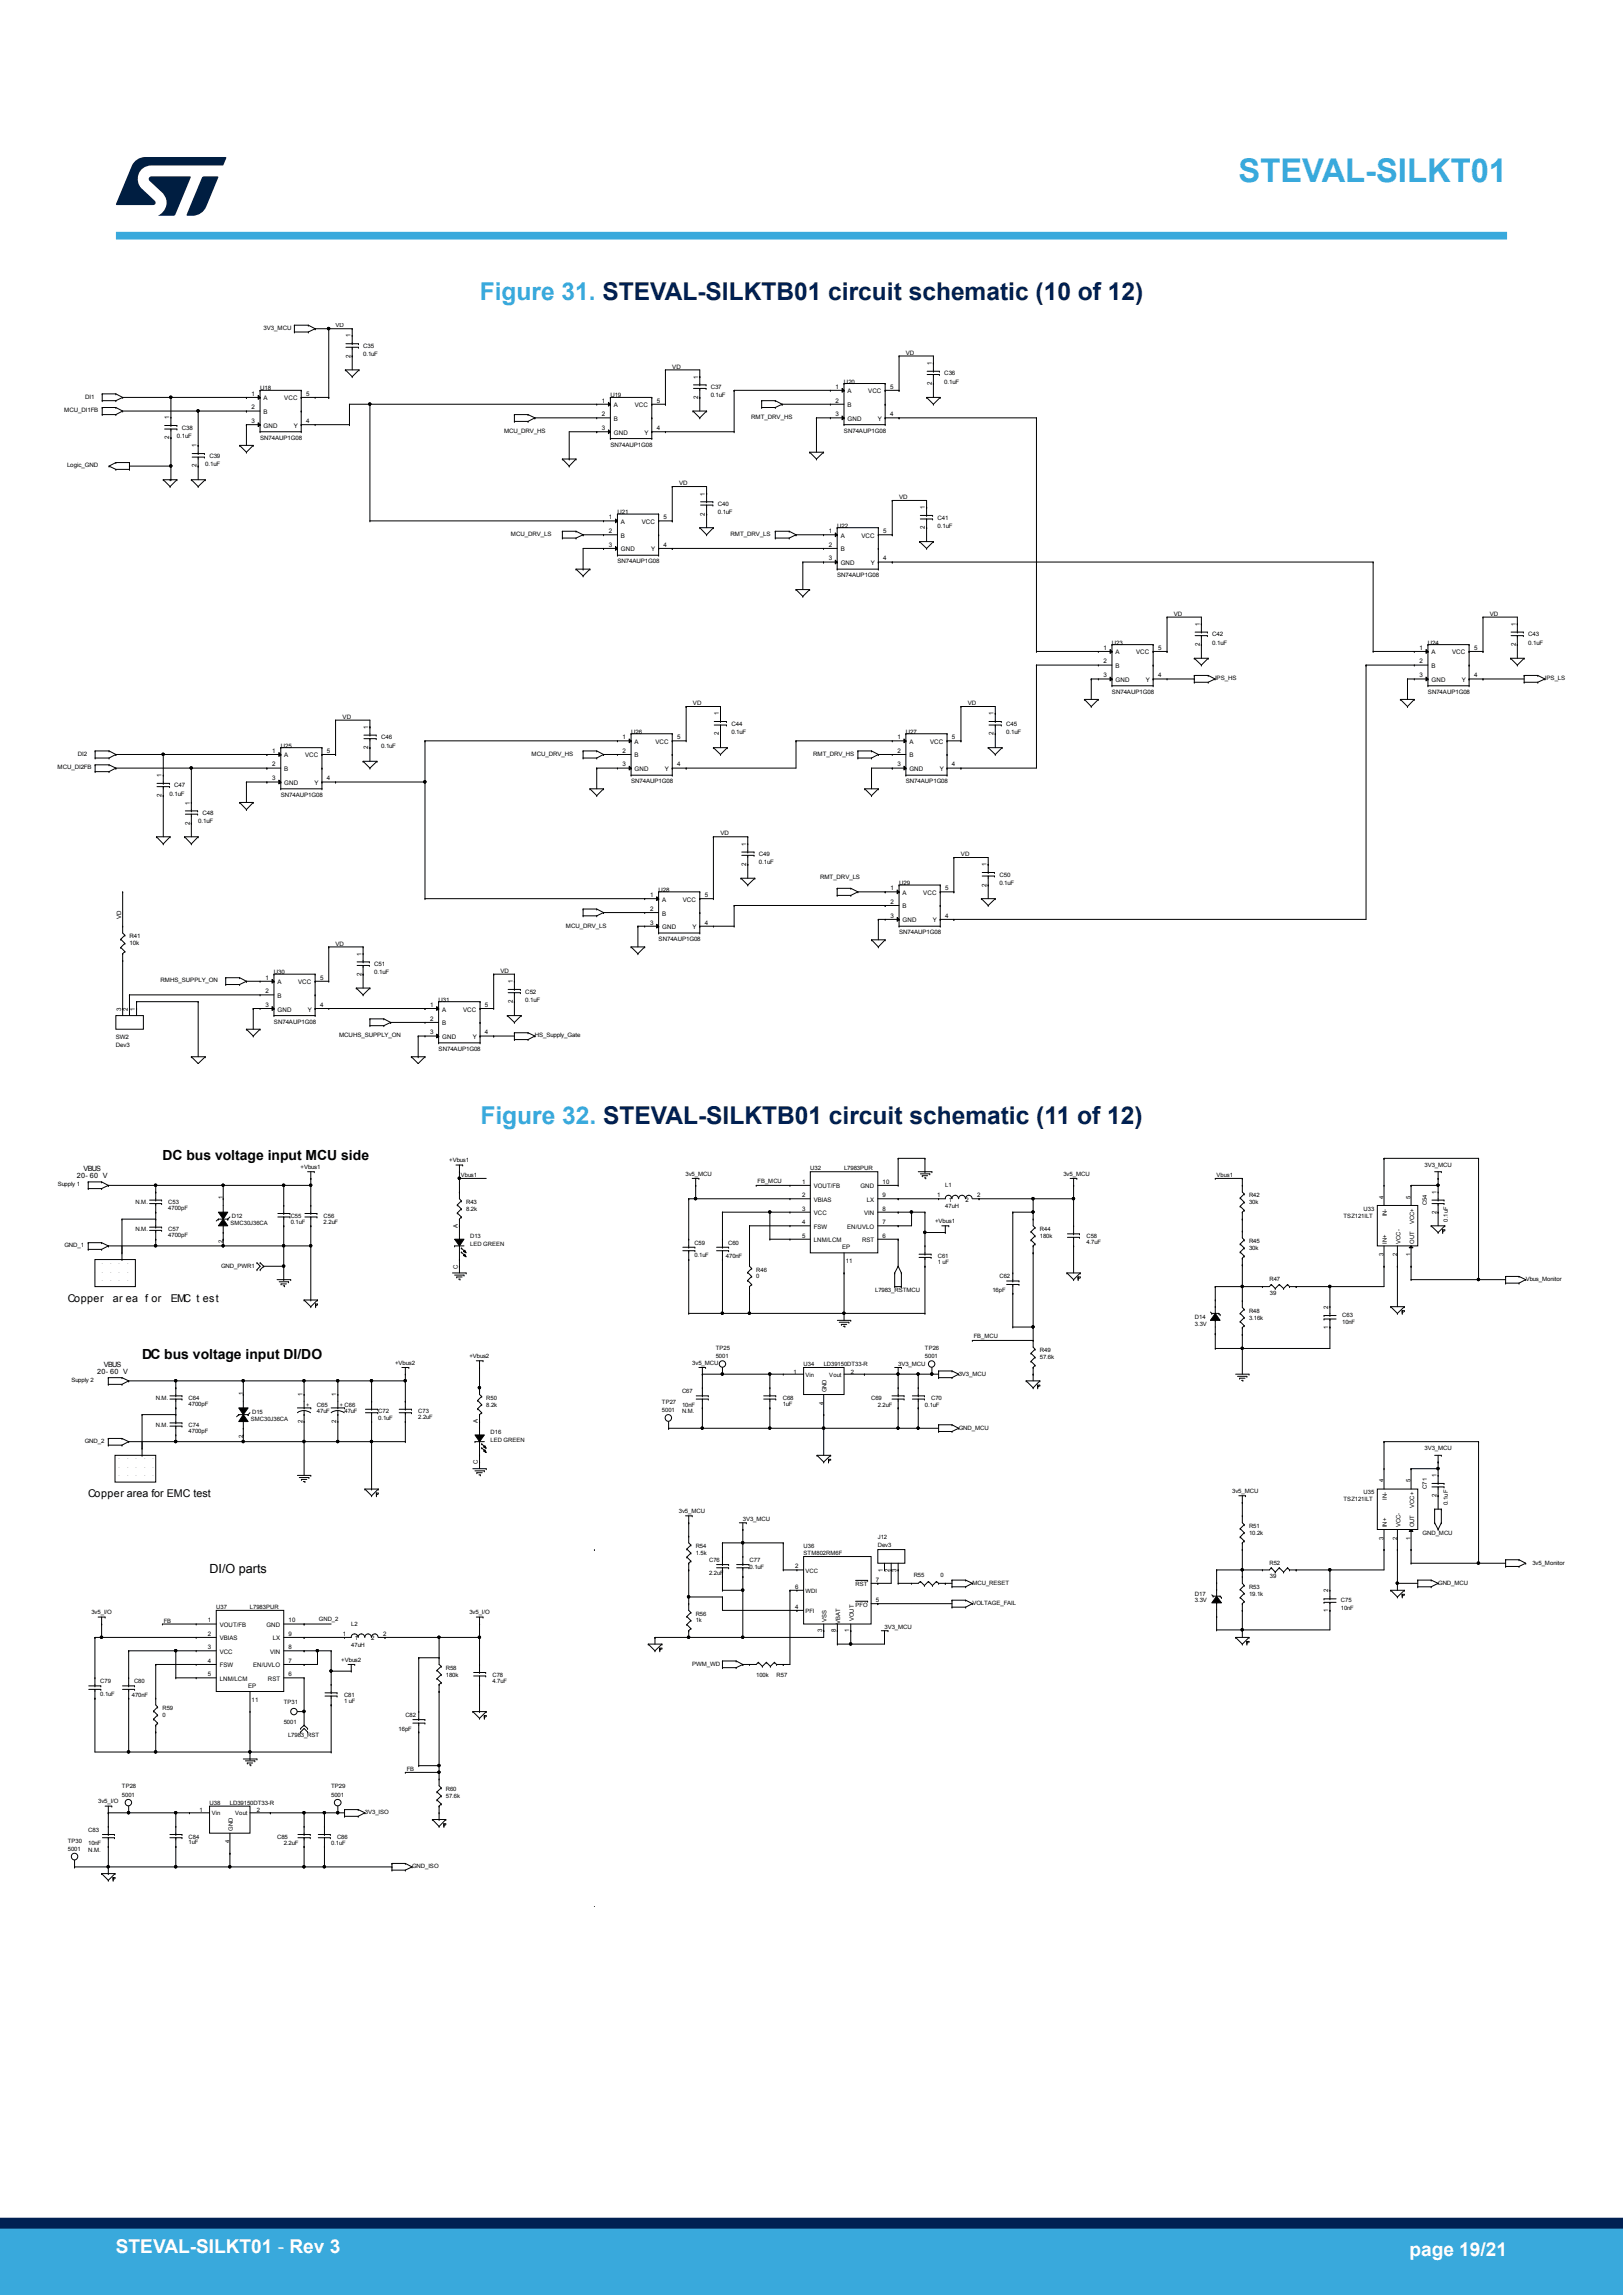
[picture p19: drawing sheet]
<svg xmlns="http://www.w3.org/2000/svg" width="210mm" height="297mm" viewBox="0 0 210 297" stroke-linecap="round" stroke-linejoin="round" font-family="sans-serif">
<defs><g id="words">
<text font-size="4.2" fill="#39a9dc" x="160.3" y="23.5">STEVAL-SILKT01</text>
<g font-size="3.2" fill="#39a9dc">
<text x="62.1" y="38.8">Figure 31. STEVAL-SILKTB01 circuit schematic (10 of 12)</text>
<text x="62.2" y="145.5">Figure 32. STEVAL-SILKTB01 circuit schematic (11 of 12)</text>
</g>
<g font-size="2.5" fill="#fff">
<text x="15" y="291.6">STEVAL-SILKT01 - Rev 3</text>
<text x="182.4" y="291.9">page 19/21</text>
</g>
<g font-size="1.8">
<text x="21" y="150.1">DC bus voltage input MCU side</text>
<text x="18.4" y="175.8">DC bus voltage input DI/DO</text>
</g>
<text font-size="1.6" x="27.1" y="203.6">DI/O parts</text>
<g font-size="1.4">
<text x="8.8" y="168.4">Copper</text>
<text x="14.6" y="168.4">ar ea f or</text>
<text x="22.1" y="168.4">EMC t est</text>
<text x="11.4" y="193.8">Copper area for EMC test</text>
</g>
<g font-size=".9">
<text x="10" y="152.5">20- 60 V</text>
<text x="10.8" y="151.6">VBUS</text>
<text x="12.6" y="177.8">20- 60 V</text>
<text x="13.4" y="176.9">VBUS</text>
</g>
<g font-size=".8">
<text x="34.1" y="42.7">3V3_MCU</text>
<text x="43.4" y="42.4">VD</text>
<text x="45.4" y="46.3" transform="rotate(-90 45.4 46.3)">2</text>
<text x="45.4" y="43.7" transform="rotate(-90 45.4 43.7)">1</text>
<text x="47" y="45">C35</text>
<text x="47" y="46.1">0.1uF</text>
<text x="87" y="47.7">VD</text>
<text x="117.2" y="45.9">VD</text>
<text x="120.6" y="47.2" transform="rotate(-90 120.6 47.2)">1</text>
<text x="8.3" y="53.4">MCU_DI1FB</text>
<text x="11" y="51.6">DI1</text>
<text x="32.6" y="51.2">1</text>
<text x="32.6" y="53">2</text>
<text x="33.6" y="50.5">U18</text>
<text x="34.1" y="51.8">A</text>
<text x="34.1" y="53.6">B</text>
<text x="36.8" y="51.8">VCC</text>
<text x="39.6" y="51.2">5</text>
<text x="77.9" y="52.1">1</text>
<text x="77.9" y="53.9">2</text>
<text x="79" y="51.4">U19</text>
<text x="79.4" y="52.7">A</text>
<text x="82.1" y="52.7">VCC</text>
<text x="85" y="52.1">5</text>
<text x="90.3" y="51.6" transform="rotate(-90 90.3 51.6)">2</text>
<text x="90.3" y="49" transform="rotate(-90 90.3 49)">1</text>
<text x="92" y="50.3">C37</text>
<text x="92" y="51.4">0.1uF</text>
<text x="108.1" y="50.3">1</text>
<text x="108.1" y="52.1">2</text>
<text x="108.1" y="53.9">3</text>
<text x="109.2" y="49.6">U20</text>
<text x="109.7" y="50.9">A</text>
<text x="109.7" y="52.7">B</text>
<text x="112.3" y="50.9">VCC</text>
<text x="115.2" y="53.9">4</text>
<text x="115.2" y="50.3">5</text>
<text x="120.6" y="49.8" transform="rotate(-90 120.6 49.8)">2</text>
<text x="122.2" y="48.6">C36</text>
<text x="122.2" y="49.6">0.1uF</text>
<text x="21.9" y="56.9" transform="rotate(-90 21.9 56.9)">2</text>
<text x="21.9" y="54.3" transform="rotate(-90 21.9 54.3)">1</text>
<text x="22.9" y="56.7">0.1uF</text>
<text x="23.5" y="55.6">C38</text>
<text x="25.4" y="57.9" transform="rotate(-90 25.4 57.9)">1</text>
<text x="27.1" y="59.2">C39</text>
<text x="32.6" y="54.7">3</text>
<text x="33.6" y="56.9">SN74AUP1G08</text>
<text x="34.1" y="55.3">GND</text>
<text x="38" y="55.3">Y</text>
<text x="39.6" y="54.7">4</text>
<text x="65.2" y="56">MCU_DRV_HS</text>
<text x="77.9" y="55.7">3</text>
<text x="79" y="57.8">SN74AUP1G08</text>
<text x="79.4" y="54.5">B</text>
<text x="79.4" y="56.3">GND</text>
<text x="83.4" y="56.3">Y</text>
<text x="85" y="55.7">4</text>
<text x="97.2" y="54.3">RMT_DRV_HS</text>
<text x="109.2" y="56">SN74AUP1G08</text>
<text x="109.7" y="54.5">GND</text>
<text x="113.6" y="54.5">Y</text>
<text x="8.7" y="60.5">Logic_GND</text>
<text x="25.4" y="60.5" transform="rotate(-90 25.4 60.5)">2</text>
<text x="26.6" y="60.3">0.1uF</text>
<text x="87.9" y="62.8">VD</text>
<text x="91.2" y="64.1" transform="rotate(-90 91.2 64.1)">1</text>
<text x="92.9" y="65.5">C40</text>
<text x="116.3" y="64.6">VD</text>
<text x="119.7" y="65.9" transform="rotate(-90 119.7 65.9)">1</text>
<text x="66.1" y="69.3">MCU_DRV_LS</text>
<text x="78.8" y="67.2">1</text>
<text x="78.8" y="69">2</text>
<text x="78.8" y="70.8">3</text>
<text x="79.9" y="66.5">U21</text>
<text x="80.4" y="67.8">A</text>
<text x="80.4" y="69.6">B</text>
<text x="80.4" y="71.4">GND</text>
<text x="83" y="67.8">VCC</text>
<text x="84.3" y="71.4">Y</text>
<text x="85.9" y="70.8">4</text>
<text x="85.9" y="67.2">5</text>
<text x="91.2" y="66.7" transform="rotate(-90 91.2 66.7)">2</text>
<text x="92.9" y="66.5">0.1uF</text>
<text x="94.5" y="69.3">RMT_DRV_LS</text>
<text x="107.2" y="69">1</text>
<text x="107.2" y="70.8">2</text>
<text x="108.3" y="68.3">U22</text>
<text x="108.8" y="69.6">A</text>
<text x="108.8" y="71.4">B</text>
<text x="111.5" y="69.6">VCC</text>
<text x="114.3" y="69">5</text>
<text x="119.7" y="68.5" transform="rotate(-90 119.7 68.5)">2</text>
<text x="121.3" y="67.2">C41</text>
<text x="121.3" y="68.3">0.1uF</text>
<text x="79.9" y="72.9">SN74AUP1G08</text>
<text x="107.2" y="72.5">3</text>
<text x="108.3" y="74.7">SN74AUP1G08</text>
<text x="108.8" y="73.1">GND</text>
<text x="112.7" y="73.1">Y</text>
<text x="114.3" y="72.5">4</text>
<text x="143.9" y="83.4">U23</text>
<text x="151.9" y="79.7">VD</text>
<text x="155.2" y="83.6" transform="rotate(-90 155.2 83.6)">2</text>
<text x="155.2" y="81" transform="rotate(-90 155.2 81)">1</text>
<text x="156.9" y="82.3">C42</text>
<text x="156.9" y="83.4">0.1uF</text>
<text x="184.8" y="83.4">U24</text>
<text x="192.8" y="79.7">VD</text>
<text x="196.1" y="83.6" transform="rotate(-90 196.1 83.6)">2</text>
<text x="196.1" y="81" transform="rotate(-90 196.1 81)">1</text>
<text x="197.7" y="82.3">C43</text>
<text x="197.7" y="83.4">0.1uF</text>
<text x="142.8" y="84.1">1</text>
<text x="142.8" y="85.9">2</text>
<text x="142.8" y="87.7">3</text>
<text x="143.9" y="89.8">SN74AUP1G08</text>
<text x="144.3" y="84.7">A</text>
<text x="144.3" y="86.5">B</text>
<text x="144.3" y="88.3">GND</text>
<text x="147" y="84.7">VCC</text>
<text x="148.3" y="88.3">Y</text>
<text x="149.8" y="87.7">4</text>
<text x="149.8" y="84.1">5</text>
<text x="157.2" y="88">IPS_HS</text>
<text x="183.7" y="84.1">1</text>
<text x="183.7" y="85.9">2</text>
<text x="183.7" y="87.7">3</text>
<text x="184.8" y="89.8">SN74AUP1G08</text>
<text x="185.2" y="84.7">A</text>
<text x="185.2" y="86.5">B</text>
<text x="185.2" y="88.3">GND</text>
<text x="187.9" y="84.7">VCC</text>
<text x="189.1" y="88.3">Y</text>
<text x="190.7" y="87.7">4</text>
<text x="190.7" y="84.1">5</text>
<text x="199.9" y="88">IPS_LS</text>
<text x="44.3" y="93">VD</text>
<text x="47.7" y="94.3" transform="rotate(-90 47.7 94.3)">1</text>
<text x="49.3" y="95.7">C46</text>
<text x="80.6" y="95.7">1</text>
<text x="81.7" y="95">U26</text>
<text x="87.6" y="95.7">5</text>
<text x="89.7" y="91.3">VD</text>
<text x="93" y="95.2" transform="rotate(-90 93 95.2)">2</text>
<text x="93" y="92.6" transform="rotate(-90 93 92.6)">1</text>
<text x="94.6" y="93.9">C44</text>
<text x="94.6" y="95">0.1uF</text>
<text x="116.1" y="95.7">1</text>
<text x="117.2" y="95">U27</text>
<text x="123.2" y="95.7">5</text>
<text x="125.2" y="91.3">VD</text>
<text x="128.6" y="95.2" transform="rotate(-90 128.6 95.2)">2</text>
<text x="128.6" y="92.6" transform="rotate(-90 128.6 92.6)">1</text>
<text x="130.2" y="93.9">C45</text>
<text x="130.2" y="95">0.1uF</text>
<text x="7.4" y="99.6">MCU_DI2FB</text>
<text x="10.1" y="97.8">DI2</text>
<text x="20.9" y="100.6" transform="rotate(-90 20.9 100.6)">1</text>
<text x="22.5" y="101.9">C47</text>
<text x="35.2" y="97.4">1</text>
<text x="35.2" y="99.2">2</text>
<text x="35.2" y="101">3</text>
<text x="36.3" y="96.8">U25</text>
<text x="36.8" y="98">A</text>
<text x="36.8" y="99.8">B</text>
<text x="36.8" y="101.6">GND</text>
<text x="39.5" y="98">VCC</text>
<text x="40.7" y="101.6">Y</text>
<text x="42.3" y="101">4</text>
<text x="42.3" y="97.4">5</text>
<text x="47.7" y="97" transform="rotate(-90 47.7 97)">2</text>
<text x="49.3" y="96.8">0.1uF</text>
<text x="68.8" y="97.8">MCU_DRV_HS</text>
<text x="80.6" y="97.4">2</text>
<text x="80.6" y="99.2">3</text>
<text x="81.7" y="101.4">SN74AUP1G08</text>
<text x="82.1" y="96.3">A</text>
<text x="82.1" y="98">B</text>
<text x="82.1" y="99.8">GND</text>
<text x="84.8" y="96.3">VCC</text>
<text x="86" y="99.8">Y</text>
<text x="87.6" y="99.2">4</text>
<text x="105.2" y="97.8">RMT_DRV_HS</text>
<text x="116.1" y="97.4">2</text>
<text x="116.1" y="99.2">3</text>
<text x="117.2" y="101.4">SN74AUP1G08</text>
<text x="117.7" y="96.3">A</text>
<text x="117.7" y="98">B</text>
<text x="117.7" y="99.8">GND</text>
<text x="120.4" y="96.3">VCC</text>
<text x="121.6" y="99.8">Y</text>
<text x="123.2" y="99.2">4</text>
<text x="20.9" y="103.2" transform="rotate(-90 20.9 103.2)">2</text>
<text x="21.9" y="103">0.1uF</text>
<text x="24.5" y="106.7" transform="rotate(-90 24.5 106.7)">2</text>
<text x="24.5" y="104.1" transform="rotate(-90 24.5 104.1)">1</text>
<text x="25.6" y="106.5">0.1uF</text>
<text x="26.2" y="105.5">C48</text>
<text x="36.3" y="103.1">SN74AUP1G08</text>
<text x="93.2" y="108.1">VD</text>
<text x="96.5" y="112.1" transform="rotate(-90 96.5 112.1)">2</text>
<text x="96.5" y="109.5" transform="rotate(-90 96.5 109.5)">1</text>
<text x="98.2" y="110.8">C49</text>
<text x="98.2" y="111.9">0.1uF</text>
<text x="106.1" y="113.8">RMT_DRV_LS</text>
<text x="124.3" y="110.8">VD</text>
<text x="127.7" y="112.1" transform="rotate(-90 127.7 112.1)">1</text>
<text x="129.3" y="113.4">C50</text>
<text x="15.7" y="119" transform="rotate(-90 15.7 119)">VD</text>
<text x="84.1" y="116.1">1</text>
<text x="84.1" y="117.9">2</text>
<text x="84.1" y="119.6">3</text>
<text x="85.2" y="115.4">U28</text>
<text x="85.7" y="116.7">A</text>
<text x="85.7" y="118.5">B</text>
<text x="88.4" y="116.7">VCC</text>
<text x="91.2" y="119.6">4</text>
<text x="91.2" y="116.1">5</text>
<text x="115.2" y="115.2">1</text>
<text x="115.2" y="117">2</text>
<text x="115.2" y="118.8">3</text>
<text x="116.3" y="114.5">U29</text>
<text x="116.8" y="115.8">A</text>
<text x="116.8" y="117.6">B</text>
<text x="116.8" y="119.4">GND</text>
<text x="119.5" y="115.8">VCC</text>
<text x="120.7" y="119.4">Y</text>
<text x="122.3" y="118.8">4</text>
<text x="122.3" y="115.2">5</text>
<text x="127.7" y="114.7" transform="rotate(-90 127.7 114.7)">2</text>
<text x="129.3" y="114.5">0.1uF</text>
<text x="16.8" y="121.4">R41</text>
<text x="16.8" y="122.3">10k</text>
<text x="43.4" y="122.4">VD</text>
<text x="46.8" y="123.7" transform="rotate(-90 46.8 123.7)">1</text>
<text x="48.4" y="125">C51</text>
<text x="64.8" y="125.9">VD</text>
<text x="73.2" y="120">MCU_DRV_LS</text>
<text x="85.2" y="121.8">SN74AUP1G08</text>
<text x="85.7" y="120.2">GND</text>
<text x="89.6" y="120.2">Y</text>
<text x="116.3" y="120.9">SN74AUP1G08</text>
<text x="15.7" y="130.8" transform="rotate(-90 15.7 130.8)">3</text>
<text x="16.5" y="130.8" transform="rotate(-90 16.5 130.8)">2</text>
<text x="17.5" y="130.8" transform="rotate(-90 17.5 130.8)">1</text>
<text x="20.8" y="127.1">RMHS_SUPPLY_ON</text>
<text x="34.4" y="126.8">1</text>
<text x="34.4" y="128.5">2</text>
<text x="34.4" y="130.3">3</text>
<text x="35.4" y="126.1">U30</text>
<text x="35.9" y="127.4">A</text>
<text x="35.9" y="129.1">B</text>
<text x="35.9" y="130.9">GND</text>
<text x="38.6" y="127.4">VCC</text>
<text x="39.8" y="130.9">Y</text>
<text x="41.4" y="130.3">4</text>
<text x="41.4" y="126.8">5</text>
<text x="46.8" y="126.3" transform="rotate(-90 46.8 126.3)">2</text>
<text x="48.4" y="126.1">0.1uF</text>
<text x="55.7" y="130.3">1</text>
<text x="56.8" y="129.6">U31</text>
<text x="57.2" y="130.9">A</text>
<text x="59.9" y="130.9">VCC</text>
<text x="62.7" y="130.3">5</text>
<text x="66.3" y="129.8" transform="rotate(-90 66.3 129.8)">2</text>
<text x="66.3" y="127.2" transform="rotate(-90 66.3 127.2)">1</text>
<text x="68" y="128.6">C52</text>
<text x="68" y="129.6">0.1uF</text>
<text x="15" y="134.4">SW2</text>
<text x="15" y="135.5">Dev3</text>
<text x="35.4" y="132.5">SN74AUP1G08</text>
<text x="43.9" y="134.3">MCUHS_SUPPLY_ON</text>
<text x="55.7" y="132.1">2</text>
<text x="55.7" y="133.9">3</text>
<text x="56.8" y="136">SN74AUP1G08</text>
<text x="57.2" y="132.7">B</text>
<text x="57.2" y="134.5">GND</text>
<text x="61.2" y="134.5">Y</text>
<text x="62.7" y="133.9">4</text>
<text x="69.2" y="134.3">HS_Supply_Gate</text>
<text x="7.5" y="153.5">Supply 1</text>
<text x="17.5" y="155.8">N.M.</text>
<text x="21.8" y="155.8">C53</text>
<text x="28.8" y="155.1" transform="rotate(-90 28.8 155.1)">1</text>
<text x="38.9" y="151.3">+Vbus1</text>
<text x="58.1" y="150.4">+Vbus1</text>
<text x="59.6" y="152.3">Vbus1</text>
<text x="60.3" y="155.8">R43</text>
<text x="88.7" y="152.2">3v5_MCU</text>
<text x="98" y="153.1">FB_MCU</text>
<text x="103.8" y="154.9">2</text>
<text x="103.8" y="153.2">1</text>
<text x="104.8" y="151.5">U32</text>
<text x="105.3" y="155.5">VBIAS</text>
<text x="105.3" y="153.8">VOUT/FB</text>
<text x="109.2" y="151.5">L7983PUR</text>
<text x="111.3" y="153.8">GND</text>
<text x="112.2" y="155.5">LX</text>
<text x="114.2" y="154.9">9</text>
<text x="114.2" y="153.2">10</text>
<text x="121.2" y="154.9">1</text>
<text x="122.3" y="153.6">L1</text>
<text x="122.8" y="155.5">1</text>
<text x="124.9" y="155.5">2</text>
<text x="126.4" y="154.9">2</text>
<text x="137.6" y="152.2">3v5_MCU</text>
<text x="157.4" y="152.3">Vbus1</text>
<text x="161.6" y="155">R42</text>
<text x="161.6" y="155.8">30k</text>
<text x="179" y="155.1" transform="rotate(-90 179 155.1)">4</text>
<text x="182.5" y="155.1" transform="rotate(-90 182.5 155.1)">5</text>
<text x="184.3" y="151">3V3_MCU</text>
<text x="185.9" y="154.5" transform="rotate(-90 185.9 154.5)">1</text>
<text x="8.3" y="161.4">GND_1</text>
<text x="17.5" y="159.3">N.M.</text>
<text x="21.8" y="159.3">C57</text>
<text x="21.8" y="160.1">4700pF</text>
<text x="21.8" y="156.6">4700pF</text>
<text x="28.8" y="160.8" transform="rotate(-90 28.8 160.8)">2</text>
<text x="29.8" y="158.5">SMC30J36CA</text>
<text x="30" y="157.7">D12</text>
<text x="37.6" y="157.6">C55</text>
<text x="37.6" y="158.5">0.1uF</text>
<text x="41.9" y="157.6">C56</text>
<text x="41.9" y="158.4">2.2uF</text>
<text x="59.2" y="158.9" transform="rotate(-90 59.2 158.9)">A</text>
<text x="60.3" y="156.7">8.2k</text>
<text x="60.8" y="160.2">D13</text>
<text x="60.8" y="161.2">LED GREEN</text>
<text x="89.8" y="161.1">C59</text>
<text x="94.2" y="161.1">C60</text>
<text x="103.8" y="158.4">4</text>
<text x="103.8" y="160.2">5</text>
<text x="103.8" y="156.7">3</text>
<text x="105.3" y="159">FSW</text>
<text x="105.3" y="160.7">LNM/LCM</text>
<text x="105.3" y="157.2">VCC</text>
<text x="109" y="161.7">EP</text>
<text x="109.6" y="159">EN/UVLO</text>
<text x="111.5" y="160.7">RST</text>
<text x="111.8" y="157.2">VIN</text>
<text x="114.2" y="158.4">7</text>
<text x="114.2" y="156.7">8</text>
<text x="114.2" y="160.2">6</text>
<text x="121" y="158.3">+Vbus1</text>
<text x="122.3" y="156.3">47uH</text>
<text x="134.5" y="159.3">R44</text>
<text x="134.5" y="160.2">180k</text>
<text x="140.6" y="160.2">C58</text>
<text x="140.6" y="161">4.7uF</text>
<text x="161.6" y="160.9">R45</text>
<text x="161.6" y="161.8">30k</text>
<text x="173.8" y="157.6">TSZ121ILT</text>
<text x="176.4" y="156.7">U33</text>
<text x="179.5" y="161" transform="rotate(-90 179.5 161)">IN+</text>
<text x="179.5" y="157.4" transform="rotate(-90 179.5 157.4)">IN-</text>
<text x="181.2" y="161" transform="rotate(-90 181.2 161)">VCC-</text>
<text x="183" y="161" transform="rotate(-90 183 161)">OUT</text>
<text x="183" y="158.5" transform="rotate(-90 183 158.5)">VCC+</text>
<text x="184.6" y="156" transform="rotate(-90 184.6 156)">C54</text>
<text x="185.9" y="157.1" transform="rotate(-90 185.9 157.1)">2</text>
<text x="187.3" y="158.1" transform="rotate(-90 187.3 158.1)">0.1uF</text>
<text x="28.6" y="164">GND_PWR1</text>
<text x="59.2" y="164.2" transform="rotate(-90 59.2 164.2)">C</text>
<text x="89.8" y="162.7">0.1uF</text>
<text x="93.9" y="162.8">470nF</text>
<text x="97.8" y="164.6">R46</text>
<text x="97.8" y="165.4">0</text>
<text x="109.4" y="163.5">11</text>
<text x="113.2" y="167.2">L7983_RSTMCU</text>
<text x="121.3" y="162.8">C61</text>
<text x="121.3" y="163.6">1 uF</text>
<text x="128.4" y="167.2">16pF</text>
<text x="129.3" y="165.4">C62</text>
<text x="164.2" y="165.8">R47</text>
<text x="164.3" y="167.5">39</text>
<text x="179" y="162.6" transform="rotate(-90 179 162.6)">3</text>
<text x="180.8" y="162.6" transform="rotate(-90 180.8 162.6)">2</text>
<text x="182.5" y="162.6" transform="rotate(-90 182.5 162.6)">1</text>
<text x="197.4" y="165.8">Vbus_Monitor</text>
<text x="126" y="173.1">FB_MCU</text>
<text x="154.6" y="170.7">D14</text>
<text x="154.6" y="171.6">3.3V</text>
<text x="161.6" y="169.9">R48</text>
<text x="161.6" y="170.8">3.16k</text>
<text x="171.9" y="171.9" transform="rotate(-90 171.9 171.9)">1</text>
<text x="171.9" y="169.3" transform="rotate(-90 171.9 169.3)">2</text>
<text x="173.7" y="170.5">C63</text>
<text x="173.7" y="171.4">10nF</text>
<text x="9.2" y="178.9">Supply 2</text>
<text x="51.1" y="176.6">+Vbus2</text>
<text x="60.7" y="175.8">+Vbus2</text>
<text x="89.6" y="176.6">3v5_MCU</text>
<text x="92.6" y="174.7">TP25</text>
<text x="92.6" y="175.8">5001</text>
<text x="102.7" y="177.8">1</text>
<text x="104" y="176.8">U34</text>
<text x="104.2" y="178.2">Vin</text>
<text x="106.6" y="176.8">LD39150DT33-R</text>
<text x="107.3" y="178.2">Vout</text>
<text x="110.1" y="177.8">2</text>
<text x="116.2" y="176.8">3V3_MCU</text>
<text x="119.7" y="174.7">TP26</text>
<text x="119.7" y="175.8">5001</text>
<text x="124" y="178">3V3_MCU</text>
<text x="134.5" y="175">R49</text>
<text x="134.5" y="175.9">57.6k</text>
<text x="20.1" y="184.7">N.M.</text>
<text x="20.1" y="181.2">N.M.</text>
<text x="24.4" y="184.7">C74</text>
<text x="24.4" y="185.4">4700pF</text>
<text x="24.4" y="181.2">C64</text>
<text x="24.4" y="181.9">4700pF</text>
<text x="31.4" y="180.5" transform="rotate(-90 31.4 180.5)">1</text>
<text x="32.5" y="183.9">SMC30J36CA</text>
<text x="32.6" y="183">D15</text>
<text x="39.1" y="184.1" transform="rotate(-90 39.1 184.1)">2</text>
<text x="39.1" y="180.7" transform="rotate(-90 39.1 180.7)">1</text>
<text x="39.6" y="182.1">+</text>
<text x="41" y="182">C65</text>
<text x="41" y="182.8">47uF</text>
<text x="43.5" y="184.1" transform="rotate(-90 43.5 184.1)">2</text>
<text x="43.5" y="180.7" transform="rotate(-90 43.5 180.7)">1</text>
<text x="44" y="182.1">+ C66</text>
<text x="44.6" y="182.9">47uF</text>
<text x="48.9" y="182.9">C72</text>
<text x="48.9" y="183.8">0.1uF</text>
<text x="54.1" y="182.9">C73</text>
<text x="54.1" y="183.7">2.2uF</text>
<text x="61.8" y="184.2" transform="rotate(-90 61.8 184.2)">A</text>
<text x="62.9" y="181.2">R50</text>
<text x="62.9" y="182">8.2k</text>
<text x="63.5" y="185.5">D16</text>
<text x="85.6" y="181.7">TP27</text>
<text x="85.6" y="182.7">5001</text>
<text x="88.2" y="180.3">C67</text>
<text x="88.2" y="182">10nF</text>
<text x="88.2" y="182.9">N.M.</text>
<text x="101.3" y="181.2">C68</text>
<text x="101.3" y="181.9">1uF</text>
<text x="106.5" y="181.8" transform="rotate(-90 106.5 181.8)">4</text>
<text x="107" y="180.2" transform="rotate(-90 107 180.2)">GND</text>
<text x="112.7" y="181.2">C69</text>
<text x="113.6" y="182">2.2uF</text>
<text x="119.7" y="182">0.1uF</text>
<text x="120.5" y="181.2">C70</text>
<text x="124" y="185">GND_MCU</text>
<text x="11" y="186.7">GND_2</text>
<text x="31.4" y="186.2" transform="rotate(-90 31.4 186.2)">2</text>
<text x="61.8" y="189.5" transform="rotate(-90 61.8 189.5)">C</text>
<text x="63.5" y="186.6">LED GREEN</text>
<text x="179" y="191.8" transform="rotate(-90 179 191.8)">4</text>
<text x="182.5" y="191.8" transform="rotate(-90 182.5 191.8)">5</text>
<text x="184.3" y="187.7">3V3_MCU</text>
<text x="185.9" y="191.2" transform="rotate(-90 185.9 191.2)">1</text>
<text x="87.8" y="195.8">3v5_MCU</text>
<text x="96.1" y="196.9">3V3_MCU</text>
<text x="159.4" y="193.2">3v5_MCU</text>
<text x="161.6" y="197.8">R51</text>
<text x="173.8" y="194.3">TSZ121ILT</text>
<text x="176.4" y="193.4">U35</text>
<text x="179.5" y="197.7" transform="rotate(-90 179.5 197.7)">IN+</text>
<text x="179.5" y="194.1" transform="rotate(-90 179.5 194.1)">IN-</text>
<text x="181.2" y="197.7" transform="rotate(-90 181.2 197.7)">VCC-</text>
<text x="183" y="197.7" transform="rotate(-90 183 197.7)">OUT</text>
<text x="183" y="195.1" transform="rotate(-90 183 195.1)">VCC+</text>
<text x="184.6" y="192.7" transform="rotate(-90 184.6 192.7)">C71</text>
<text x="185.9" y="193.8" transform="rotate(-90 185.9 193.8)">2</text>
<text x="187.3" y="194.8" transform="rotate(-90 187.3 194.8)">0.1uF</text>
<text x="90" y="200.4">R54</text>
<text x="90" y="201.2">1.5k</text>
<text x="91.7" y="202.1">C76</text>
<text x="91.7" y="203.9">2.2uF</text>
<text x="97" y="202.1">C77</text>
<text x="97" y="203">0.1uF</text>
<text x="102.9" y="203">2</text>
<text x="104" y="200.4">U36</text>
<text x="104" y="201.2">STM802RM6F</text>
<text x="104.2" y="203.5">VCC</text>
<text x="113.6" y="199.1">J12</text>
<text x="113.6" y="200.2">Dev3</text>
<text x="114.2" y="203.4" transform="rotate(-90 114.2 203.4)">1</text>
<text x="115.1" y="203.4" transform="rotate(-90 115.1 203.4)">2</text>
<text x="116" y="203.4" transform="rotate(-90 116 203.4)">3</text>
<text x="161.6" y="198.6">10.2k</text>
<text x="164.2" y="202.5">R52</text>
<text x="179" y="199.3" transform="rotate(-90 179 199.3)">3</text>
<text x="180.8" y="199.3" transform="rotate(-90 180.8 199.3)">2</text>
<text x="182.5" y="199.3" transform="rotate(-90 182.5 199.3)">1</text>
<text x="184.1" y="198.6">GND_MCU</text>
<text x="198.3" y="202.5">3v5_Monitor</text>
<text x="11.8" y="208.9">3v5_I/O</text>
<text x="21.2" y="210">FB</text>
<text x="26.9" y="210">1</text>
<text x="28" y="208.2">U37</text>
<text x="32.3" y="208.2">L7983PUR</text>
<text x="37.3" y="210">10</text>
<text x="41.3" y="209.8">GND_2</text>
<text x="60.7" y="208.9">3v5_I/O</text>
<text x="90" y="209.1">R56</text>
<text x="90" y="210">1k</text>
<text x="102.9" y="205.6">6</text>
<text x="102.9" y="208.2">4</text>
<text x="104.2" y="206.1">WDI</text>
<text x="104.2" y="208.7">PFI</text>
<text x="107" y="209.9" transform="rotate(-90 107 209.9)">VSS</text>
<text x="110.5" y="209.8" transform="rotate(-90 110.5 209.8)">VOUT</text>
<text x="110.7" y="208">PFO</text>
<text x="110.7" y="205.2">RST</text>
<text x="113.3" y="207.3">5</text>
<text x="113.3" y="204.7">7</text>
<text x="118.2" y="204.1">R55</text>
<text x="121.7" y="204.1">0</text>
<text x="125.8" y="205.1">MCU_RESET</text>
<text x="125.8" y="207.7">VOLTAGE_FAIL</text>
<text x="154.6" y="206.5">D17</text>
<text x="154.6" y="207.4">3.3V</text>
<text x="161.6" y="205.6">R53</text>
<text x="161.6" y="206.5">19.1k</text>
<text x="164.3" y="204.2">39</text>
<text x="171.9" y="208.6" transform="rotate(-90 171.9 208.6)">1</text>
<text x="171.9" y="206" transform="rotate(-90 171.9 206)">2</text>
<text x="173.5" y="207.4">C75</text>
<text x="173.5" y="208.4">10nF</text>
<text x="186.1" y="205.1">GND_MCU</text>
<text x="26.9" y="211.7">2</text>
<text x="26.9" y="215.2">4</text>
<text x="26.9" y="213.4">3</text>
<text x="28.4" y="212.3">VBIAS</text>
<text x="28.4" y="215.8">FSW</text>
<text x="28.4" y="214">VCC</text>
<text x="28.4" y="210.5">VOUT/FB</text>
<text x="32.8" y="215.8">EN/UVLO</text>
<text x="34.5" y="210.5">GND</text>
<text x="34.9" y="214">VIN</text>
<text x="35.3" y="212.3">LX</text>
<text x="37.3" y="215.2">7</text>
<text x="37.3" y="213.4">8</text>
<text x="37.3" y="211.7">9</text>
<text x="44.2" y="215.1">+Vbus2</text>
<text x="44.4" y="211.7">1</text>
<text x="45.4" y="210.4">L2</text>
<text x="45.4" y="213.1">47uH</text>
<text x="45.9" y="212.3">1</text>
<text x="48" y="212.3">2</text>
<text x="49.6" y="211.7">2</text>
<text x="89.6" y="215.6">PWM_WD</text>
<text x="106.4" y="211.2" transform="rotate(-90 106.4 211.2)">3</text>
<text x="108.1" y="211.2" transform="rotate(-90 108.1 211.2)">8</text>
<text x="108.7" y="210.2" transform="rotate(-90 108.7 210.2)">VBAT</text>
<text x="109.9" y="211.2" transform="rotate(-90 109.9 211.2)">1</text>
<text x="114.4" y="210.9">3V3_MCU</text>
<text x="13" y="217.8">C79</text>
<text x="13" y="219.4">0.1uF</text>
<text x="17.1" y="219.6">470nF</text>
<text x="17.3" y="217.8">C80</text>
<text x="21" y="221.3">R59</text>
<text x="26.9" y="216.9">5</text>
<text x="28.4" y="217.5">LNM/LCM</text>
<text x="32.1" y="218.4">EP</text>
<text x="32.6" y="220.3">11</text>
<text x="34.7" y="217.5">RST</text>
<text x="36.7" y="220.5">TP31</text>
<text x="37.3" y="216.9">6</text>
<text x="44.5" y="219.6">C81</text>
<text x="44.5" y="220.4">1 uF</text>
<text x="57.7" y="216.1">R58</text>
<text x="57.7" y="217">180k</text>
<text x="63.7" y="217">C78</text>
<text x="63.7" y="217.8">4.7uF</text>
<text x="97.8" y="217">100k</text>
<text x="100.5" y="217">R57</text>
<text x="21" y="222.2">0</text>
<text x="36.7" y="223.1">5001</text>
<text x="37.3" y="224.8">L7983_RST</text>
<text x="51.6" y="224">16pF</text>
<text x="52.4" y="222.2">C82</text>
<text x="12.7" y="233.4">3v5_I/O</text>
<text x="15.8" y="231.4">TP28</text>
<text x="15.8" y="232.5">5001</text>
<text x="27.1" y="233.6">U38</text>
<text x="29.7" y="233.6">LD39150DT33-R</text>
<text x="42.8" y="231.4">TP29</text>
<text x="42.8" y="232.5">5001</text>
<text x="52.6" y="229.2">FB</text>
<text x="57.7" y="231.8">R60</text>
<text x="57.7" y="232.7">57.6k</text>
<text x="8.8" y="238.4">TP30</text>
<text x="8.8" y="239.5">5001</text>
<text x="11.4" y="237.1">C83</text>
<text x="11.4" y="238.8">10nF</text>
<text x="11.4" y="239.7">N.M.</text>
<text x="24.4" y="237.9">C84</text>
<text x="24.4" y="238.7">1uF</text>
<text x="25.8" y="234.5">1</text>
<text x="27.4" y="234.9">Vin</text>
<text x="29.7" y="238.6" transform="rotate(-90 29.7 238.6)">4</text>
<text x="30.1" y="237" transform="rotate(-90 30.1 237)">GND</text>
<text x="30.4" y="234.9">Vout</text>
<text x="33.2" y="234.5">2</text>
<text x="35.8" y="237.9">C85</text>
<text x="36.7" y="238.8">2.2uF</text>
<text x="42.8" y="238.8">0.1uF</text>
<text x="43.6" y="237.9">C86</text>
<text x="47.2" y="234.8">3V3_ISO</text>
<text x="53.3" y="241.8">GND_ISO</text>
</g>
</g></defs>
<g fill="none" stroke="#000" stroke-width=".13">
<path d="M13.2 51.9h.1M13.2 51h.1M13.2 53.7h.1M13.2 52.7h.1M13.2 51v.9M13.2 52.7v1M13.2 51h1.8M13.2 52.7h1.8M13.2 51.9h1.8M13.2 53.7h1.8M15 59.9l-.9 .4M15 51.9h.1"/>
<path d="M15 51h.1M15 53.7h.1M15 52.7h.1M15 59.9h.1M15 51l.9 .4M15 52.7l.9 .5M15 59.9h1.8M15.9 51.4h.1M15.9 53.2h.1M15.9 51.4l-.9 .5M15.9 53.2l-.9 .5M15.9 51.4h17.7"/>
<path d="M15.9 53.2h17.7M16.8 59.9h.1M16.8 59.9v.8M21.3 55.5h1.6M21.3 55.1h1.6M22 51.3h.2v.2h-.2zM22.1 55.1h.1M22.1 55.5h.1M22.1 54h.1M22.1 56.7h.1M22.1 51.4h.1M22.1 51.4v3.7"/>
<path d="M22.1 55.5v6.6M22.9 55.5h.1M22.9 55.1h.1M24.9 59.2h1.6M24.9 58.7h1.6M25.5 53.1h.2v.2h-.2zM25.6 58.7h.1M25.6 59.2h.1M25.6 57.6h.1M25.6 53.2h.1M25.6 53.2v5.5M25.6 59.2v2.9"/>
<path d="M26.5 59.2h.1M26.5 58.7h.1M31 57.6l.9 .9M31 57.6h.1M31 57.6h1.8M31.9 55h1.7M31.9 58.5h.1M31.9 51.4h.1M31.9 53.2h.1M31.9 55h.1M31.9 55v2.6M32.8 57.6h.1"/>
<path d="M32.8 57.6l-.9 .9M33.4 51.2l.2 .2-.2 .3zM33.4 54.7l.2 .3-.2 .2zM33.6 55.9h.1M33.6 50.5h.1M33.6 51.4h.1M33.6 55h.1M33.6 50.5h5.4M33.6 50.5v5.4M33.6 55.9h5.4M38.1 43h1.8M38.1 43h.1"/>
<path d="M38.1 42.1h.1M38.1 42.1v.9M38.1 42.1h1.8M39 50.5h.1M39 55.9h.1M39 51.4h.1M39 55h.1M39 53.2h.1M39 51.4h3.5M39 55h6.2M39 50.5v5.4M39.9 43h.1"/>
<path d="M39.9 42.1h.1M39.9 42.1l.9 .4M40.8 42.5h4.8M40.8 42.5h.1M40.8 55h.1M40.8 51.4h.1M40.8 42.5l-.9 .5M42.4 42.4h.2v.2h-.2zM42.5 51.4h.1M42.5 42.5h.1M42.5 42.5v8.9M44.7 47.9l.9 .8"/>
<path d="M44.7 47.9h.1M44.7 47.9h1.8M44.8 44.9h1.6M44.8 44.5h1.6M45.2 55h.1M45.2 52.3h.1M45.2 52.3h33.8M45.2 52.3v2.7M45.6 48.7h.1M45.6 44.5h.1M45.6 44.9h.1M45.6 43.4h.1"/>
<path d="M45.6 46.1h.1M45.6 42.5h.1M45.6 42.5v2M45.6 44.9v3M46.4 44.9h.1M46.4 44.5h.1M46.5 47.9h.1M46.5 47.9l-.9 .8M47.7 52.2h.3v.2h-.3zM47.9 52.3h.1M47.9 52.3v15.1M66.6 54.5h1.7"/>
<path d="M66.6 54.5h.1M66.6 53.7h.1M66.6 53.7h1.7M66.6 53.7v.8M68.3 54.5h.1M68.3 53.7h.1M68.3 53.7l.9 .4M69.2 54.1h9.8M69.2 54.1h.1M69.2 54.1l-.9 .4M72.8 59.4h.1M72.8 59.4h1.7"/>
<path d="M72.8 59.4l.8 .9M73.6 59.4h.1M74.5 59.4h.1M74.5 59.4l-.9 .9M77.2 52.3h.1M77.2 54.1h.1M77.2 55.9h.1M78.7 52.1l.3 .2-.3 .3zM78.7 55.6l.3 .3-.3 .2zM79 56.8h5.3M79 56.8h.1M79 51.4h.1"/>
<path d="M79 52.3h.1M79 55.9h.1M79 51.4h5.3M79 51.4v5.4M79 55.9h-5.4v3.5M84.3 51.4h.1M84.3 56.8h.1M84.3 52.3h.1M84.3 55.9h.1M84.3 54.1h.1M84.3 51.4v5.4M84.3 52.3h1.8"/>
<path d="M84.3 55.9h10.7M86.1 47.9h4.4v1.9M86.1 55.9h.1M86.1 52.3h.1M86.1 47.9h.1M86.1 47.9v4.4M89.7 53.2h.1M89.7 53.2h1.7M89.7 53.2l.8 .9M89.7 50.3h1.7M89.7 49.8h1.7M90.5 54.1h.1"/>
<path d="M90.5 49.8h.1M90.5 50.3h.1M90.5 48.7h.1M90.5 51.4h.1M90.5 50.3v2.9M91.4 50.3h.1M91.4 49.8h.1M91.4 53.2h.1M91.4 53.2l-.9 .9M95 55.9h.1M95 50.5h.1M95 50.5v5.4"/>
<path d="M95 50.5h14.2M98.6 52.7h1.7M98.6 52.7h.1M98.6 51.9h.1M98.6 51.9h1.7M98.6 51.9v.8M100.3 52.7h.1M100.3 51.9h.1M100.3 51.9l.9 .4M101.2 52.3h.1M101.2 52.3l-.9 .4M101.2 52.3h8"/>
<path d="M104.8 58.5h.1M104.8 58.5h1.8M104.8 58.5l.8 .9M105.6 59.4h.1M105.6 54.1h.1M105.6 54.1v4.4M105.6 54.1h3.6M106.6 58.5h.1M106.6 58.5l-1 .9M107.4 50.5h.1M107.4 52.3h.1M107.4 54.1h.1"/>
<path d="M109 50.3l.2 .2-.2 .3zM109 53.8l.2 .3-.2 .2zM109.2 55h.1M109.2 49.6h.1M109.2 50.5h.1M109.2 54.1h.1M109.2 49.6h5.3M109.2 49.6v5.4M109.2 55h5.3M114.5 49.6h.1M114.5 55h.1M114.5 50.5h.1"/>
<path d="M114.5 54.1h.1M114.5 52.3h.1M114.5 54.1h19.6M114.5 49.6v5.4M114.5 50.5h1.8M116.3 46.1h4.5v1.9M116.3 54.1h.1M116.3 50.5h.1M116.3 46.1h.1M116.3 46.1v4.4M119.9 51.4h.1M119.9 51.4h1.8"/>
<path d="M119.9 51.4l.9 .9M120 48.5h1.6M120 48h1.6M120.8 52.3h.1M120.8 48h.1M120.8 48.5h.1M120.8 47h.1M120.8 49.6h.1M120.8 48.5v2.9M121.6 48.5h.1M121.6 48h.1M121.7 51.4h.1"/>
<path d="M121.7 51.4l-.9 .9M134.1 54.1h.1M134.1 54.1v30.2M14.1 60.3h.1M14.1 60.3l.9 .4M15 60.7h1.8M15 60.7h.1M16.8 60.3h5.3M16.8 60.7h.1M16.8 60.3h.1M21.1 62.1l.9 .9M21.1 62.1h.1"/>
<path d="M21.1 62.1h1.8M22 60.2h.2v.2h-.2zM22 63h.1M22 62.1h.1M22.1 62.1h.1M22.9 62.1h.1M22.9 62.1l-.9 .9M24.8 62.1l.8 .9M24.8 62.1h.1M24.8 62.1h1.8M25.6 63h.1M25.6 60.3h.1"/>
<path d="M26.6 62.1h.1M26.6 62.1l-1 .9M47.9 67.4h32M47.9 67.4h.1M72.8 69.6h.1M72.8 68.7h.1M72.8 68.7v.9M72.8 68.7h1.7M72.8 69.6h1.7M73.6 60.3h.1M74.5 73.7l.9 .8M74.5 69.6h.1"/>
<path d="M74.5 68.7h.1M74.5 73.7h.1M74.5 68.7l.9 .5M74.5 73.7h1.8M75.4 69.2h.1M75.4 74.5h.1M75.4 73.7h.1M75.4 69.2l-.9 .4M75.4 69.2h4.5M76.3 73.7h.1M76.3 73.7l-.9 .8M78.1 67.4h.1"/>
<path d="M78.1 69.2h.1M78.1 71h.1M79.6 67.2l.3 .2-.3 .3zM79.6 70.7l.3 .3-.3 .2zM79.9 71.9h.1M79.9 66.5h.1M79.9 67.4h.1M79.9 71h.1M79.9 71h-4.5v2.7M79.9 66.5h5.3M79.9 66.5v5.4M79.9 71.9h5.3"/>
<path d="M85.2 66.5h.1M85.2 71.9h.1M85.2 67.4h.1M85.2 71h.1M85.2 69.2h.1M85.2 66.5v5.4M85.2 67.4h1.8M85.2 71h23.1M87 63h4.4v1.9M87 71h.1M87 67.4h.1M87 63h.1"/>
<path d="M87 63v4.4M90.5 68.3h.1M90.5 68.3h1.8M90.5 68.3l.9 .9M90.7 65.4h1.5M90.7 64.9h1.5M91.4 69.2h.1M91.4 64.9h.1M91.4 65.4h.1M91.4 63.8h.1M91.4 66.5h.1M91.4 65.4v2.9"/>
<path d="M92.2 65.4h.1M92.2 64.9h.1M92.3 68.3h.1M92.3 68.3l-.9 .9M100.3 69.6h.1M100.3 68.7h.1M100.3 68.7h1.8M100.3 68.7v.9M100.3 69.6h1.8M102.1 69.6h.1M102.1 68.7h.1M102.1 68.7l.9 .5"/>
<path d="M103 69.2h5.3M103 69.2h.1M103 76.3h.1M103 69.2l-.9 .4M103 76.3h1.8M103 76.3l.9 .9M103.9 77.2h.1M103.9 72.7h.1M103.9 72.7h4.4M103.9 72.7v3.6M104.8 76.3h.1M104.8 76.3l-.9 .9"/>
<path d="M106.6 69.2h.1M106.6 71h.1M106.6 72.7h.1M108.1 69l.2 .2-.2 .3zM108.1 72.5l.2 .2-.2 .3zM108.3 73.7h5.3M108.3 73.7h.1M108.3 68.3h.1M108.3 69.2h.1M108.3 72.7h.1M108.3 68.3v5.4M108.3 68.3h5.3"/>
<path d="M113.6 68.3h.1M113.6 73.7h.1M113.6 69.2h.1M113.6 72.7h.1M113.6 71h.1M113.6 69.2h1.8M113.6 68.3v5.4M113.6 72.7h64.1M115.4 64.8h4.5v1.9M115.4 72.7h.1M115.4 69.2h.1M115.4 64.8h.1"/>
<path d="M115.4 64.8v4.4M119 70.1h.1M119 70.1h1.8M119 70.1l.9 .9M119.1 67.2h1.6M119.1 66.7h1.6M119.9 71h.1M119.9 66.7h.1M119.9 67.2h.1M119.9 65.6h.1M119.9 68.3h.1M119.9 67.2v2.9"/>
<path d="M120.7 67.2h.1M120.7 66.7h.1M120.8 70.1h.1M120.8 70.1l-.9 .9M151 79.9h.1M151 79.9v4.4M151 79.9h4.4v1.9M177.7 72.7h.1M177.7 72.7v11.6M191.9 79.9h.1M191.9 79.9v4.4M191.9 79.9h4.4v1.9"/>
<path d="M12.3 98.1h.1M12.3 97.2h.1M12.3 99.9h.1M12.3 99h.1M12.3 97.2v.9M12.3 99v.9M12.3 97.2h1.8M12.3 99h1.8M12.3 98.1h1.8M12.3 99.9h1.8M14.1 98.1h.1M14.1 97.2h.1"/>
<path d="M14.1 99.9h.1M14.1 99h.1M14.1 97.2l.9 .4M14.1 99l.9 .4M15 99.4h21.3M15 97.6h21.3M15 97.6h.1M15 99.4h.1M15 97.6l-.9 .5M15 99.4l-.9 .5M21 97.5h.2v.2h-.2zM21.1 97.6h.1"/>
<path d="M21.1 97.6v3.8M24.6 99.3h.3v.2h-.3zM24.8 99.4h.1M24.8 99.4v5.5M34.5 97.6h.1M34.5 99.4h.1M36.1 97.4l.2 .2-.2 .3zM36.3 96.8h.1M36.3 97.6h.1M36.3 96.8h5.4M36.3 96.8v5.3M41.7 96.8h.1"/>
<path d="M41.7 97.6h.1M41.7 99.4h.1M41.7 97.6h1.7M41.7 96.8v5.3M43.4 93.2h4.5v1.9M43.4 97.6h.1M43.4 93.2h.1M43.4 93.2v4.4M47 98.5h.1M47 98.5h1.8M47 98.5l.9 .9M47.1 95.6h1.6"/>
<path d="M47.1 95.1h1.6M47.9 99.4h.1M47.9 95.1h.1M47.9 95.6h.1M47.9 94.1h.1M47.9 96.8h.1M47.9 95.6v2.9M48.7 95.6h.1M48.7 95.1h.1M48.8 98.5h.1M48.8 98.5l-.9 .9M55 95.9h26.7"/>
<path d="M55 95.9h.1M55 95.9v20.4M75.4 98.1h.1M75.4 97.2h.1M75.4 97.2h1.8M75.4 97.2v.9M75.4 98.1h1.8M77.2 99.4h4.5M77.2 98.1h.1M77.2 97.2h.1M77.2 99.4h.1M77.2 97.2l.9 .4"/>
<path d="M77.2 99.4v2.7M78.1 97.6h3.6M78.1 97.6h.1M78.1 97.6l-.9 .5M79.9 95.9h.1M79.9 97.6h.1M79.9 99.4h.1M81.4 95.6l.3 .3-.3 .2zM81.4 99.2l.3 .2-.3 .2zM81.7 95h.1M81.7 95.9h.1M81.7 99.4h.1"/>
<path d="M81.7 95h5.3M81.7 95v5.3M87 95h.1M87 95.9h.1M87 99.4h.1M87 97.6h.1M87 95.9h1.8M87 95v5.3M88.8 99.4h.1M88.8 95.9h.1M88.8 91.4h.1M88.8 91.4v4.5"/>
<path d="M88.8 91.4h4.4M92.3 96.8h.1M92.3 96.8h1.8M92.3 96.8l.9 .8M92.4 93.8h1.6M92.4 93.4h1.6M93.2 97.6h.1M93.2 93.4h.1M93.2 93.8h.1M93.2 92.3h.1M93.2 95h.1M93.2 91.4h.1"/>
<path d="M93.2 91.4v2M93.2 93.8v3M94 93.8h.1M94 93.4h.1M94.1 96.8h.1M94.1 96.8l-.9 .8M103 95.9h14.2M103 95.9h.1M103 95.9v3.5h-16M111 98.1h.1M111 97.2h.1M111 97.2h1.8"/>
<path d="M111 97.2v.9M111 98.1h1.8M112.8 98.1h.1M112.8 97.2h.1M112.8 99.4h.1M112.8 97.2l.8 .4M112.8 99.4h4.4M112.8 99.4v2.7M113.6 97.6h.1M113.6 97.6l-.8 .5M113.6 97.6h3.6M115.4 95.9h.1"/>
<path d="M115.4 97.6h.1M115.4 99.4h.1M117 95.6l.2 .3-.2 .2zM117 99.2l.2 .2-.2 .2zM117.2 95h.1M117.2 95.9h.1M117.2 99.4h.1M117.2 95h5.3M117.2 95v5.3M122.5 95h.1M122.5 95.9h.1M122.5 99.4h.1"/>
<path d="M122.5 97.6h.1M122.5 95v5.3M122.5 95.9h1.8M124.3 99.4h.1M124.3 95.9h.1M124.3 91.4h.1M124.3 91.4v4.5M124.3 91.4h4.5v2M127.9 96.8h.1M127.9 96.8h1.8M127.9 96.8l.9 .8M128 93.8h1.6"/>
<path d="M128 93.4h1.6M128.8 97.6h.1M128.8 93.4h.1M128.8 93.8h.1M128.8 92.3h.1M128.8 95h.1M128.8 93.8v3M129.6 93.8h.1M129.6 93.4h.1M129.7 96.8h.1M129.7 96.8l-.9 .8M134.1 84.3h9.8"/>
<path d="M134.1 86.1h9.8M134.1 84.3h.1M134.1 86.1h.1M134.1 86.1v13.3h-11.6M140.3 90.5h.1M140.3 90.5h1.8M140.3 90.5l.9 .9M141.2 91.4h.1M141.2 87.9h.1M141.2 87.9v2.6M141.2 87.9h2.7M142.1 90.5h.1"/>
<path d="M142.1 84.3h.1M142.1 86.1h.1M142.1 87.9h.1M142.1 90.5l-.9 .9M143.6 84.1l.3 .2-.3 .3zM143.6 87.6l.3 .3-.3 .2zM143.9 88.7h5.3M143.9 88.7h.1M143.9 83.4h.1M143.9 84.3h.1M143.9 87.9h.1M143.9 83.4h5.3"/>
<path d="M143.9 83.4v5.3M149.2 83.4h.1M149.2 88.7h.1M149.2 84.3h.1M149.2 87.9h.1M149.2 86.1h.1M149.2 83.4v5.3M149.2 84.3h1.8M149.2 87.9h5.3M151 87.9h.1M151 84.3h.1M154.5 88.3h1.8"/>
<path d="M154.5 85.2l.9 .9M154.5 88.3h.1M154.5 87.4h.1M154.5 85.2h.1M154.5 87.9h.1M154.5 87.4v.9M154.5 87.4h1.8M154.5 85.2h1.8M154.6 82.3h1.6M154.6 81.8h1.6M155.4 86.1h.1M155.4 81.8h.1"/>
<path d="M155.4 82.3h.1M155.4 80.7h.1M155.4 83.4h.1M155.4 82.3v2.9M156.2 82.3h.1M156.2 81.8h.1M156.3 88.3h.1M156.3 87.4h.1M156.3 85.2h.1M156.3 87.4l.9 .5M156.3 85.2l-.9 .9M157.2 87.9h.1"/>
<path d="M157.2 87.9l-.9 .4M176.8 86.1h.1M176.8 86.1v32.9h-55.1M176.8 86.1h8M177.7 84.3h.1M177.7 84.3h7.1M181.2 90.5h.1M181.2 90.5h1.8M181.2 90.5l.9 .9M182.1 91.4h.1M182.1 87.9h.1M182.1 87.9v2.6"/>
<path d="M182.1 87.9h2.7M183 90.5h.1M183 84.3h.1M183 86.1h.1M183 87.9h.1M183 90.5l-.9 .9M184.5 84.1l.3 .2-.3 .3zM184.5 87.6l.3 .3-.3 .2zM184.8 88.7h5.3M184.8 88.7h.1M184.8 83.4h.1M184.8 84.3h.1"/>
<path d="M184.8 87.9h.1M184.8 83.4h5.3M184.8 83.4v5.3M190.1 83.4h.1M190.1 88.7h.1M190.1 84.3h.1M190.1 87.9h.1M190.1 86.1h.1M190.1 84.3h1.8M190.1 87.9h7.1M190.1 83.4v5.3M191.9 87.9h.1"/>
<path d="M191.9 84.3h.1M195.4 85.2h.1M195.4 85.2h1.8M195.4 85.2l.9 .9M195.5 82.3h1.6M195.5 81.8h1.6M196.3 86.1h.1M196.3 81.8h.1M196.3 82.3h.1M196.3 80.7h.1M196.3 83.4h.1M196.3 82.3v2.9"/>
<path d="M197.1 82.3h.1M197.1 81.8h.1M197.2 88.3h1.8M197.2 88.3h.1M197.2 87.4h.1M197.2 85.2h.1M197.2 87.4h1.8M197.2 87.4v.9M197.2 85.2l-.9 .9M199 88.3h.1M199 87.4h.1M199 87.4l.9 .5"/>
<path d="M199.9 87.9h.1M199.9 87.9l-.9 .4M15.9 119.9h.1M15.9 115.4h.1M15.9 115.4v5.3l.3 .3M20.2 108.3l.9 .9M20.2 108.3h.1M20.2 108.3h1.8M20.3 101.8h1.6M20.3 101.4h1.6M21.1 109.2h.1M21.1 101.4h.1"/>
<path d="M21.1 101.8h.1M21.1 100.3h.1M21.1 103h.1M21.1 101.8v6.5M21.9 101.8h.1M21.9 101.4h.1M22 108.3h.1M22 108.3l-.9 .9M23.9 108.3l.9 .9M23.9 108.3h.1M23.9 108.3h1.7M24 105.4h1.6"/>
<path d="M24 104.9h1.6M24.8 109.2h.1M24.8 104.9h.1M24.8 105.4h.1M24.8 103.8h.1M24.8 106.5h.1M24.8 105.4v2.9M25.6 105.4h.1M25.6 104.9h.1M25.6 108.3h.1M25.6 108.3l-.8 .9M31 103.8l.9 1"/>
<path d="M31 103.8h.1M31 103.8h1.8M31.9 104.8h.1M31.9 101.2h.1M31.9 101.2h4.4M31.9 101.2v2.6M32.8 103.8h.1M32.8 103.8l-.9 1M34.5 101.2h.1M36.1 101l.2 .2-.2 .2zM36.3 102.1h5.4M36.3 102.1h.1"/>
<path d="M36.3 101.2h.1M41.7 102.1h.1M41.7 101.2h.1M41.7 101.2h13.3M43.4 101.2h.1M54.9 101.1h.2v.2h-.2zM55 101.2h.1M55 116.3h.1M55 116.3h30.2M75.4 118.5h.1M75.4 117.6h.1M75.4 117.6v.9"/>
<path d="M75.4 117.6h1.8M75.4 118.5h1.8M76.3 102.1h.1M76.3 102.1h1.8M76.3 102.1l.9 .9M77.2 118.5h.1M77.2 117.6h.1M77.2 103h.1M77.2 117.6l.9 .5M78.1 118.1h.1M78.1 102.1h.1M78.1 118.1l-.9 .4"/>
<path d="M78.1 102.1l-.9 .9M78.1 118.1h7.1M81.7 100.3h.1M81.7 100.3h5.3M82.5 119.9h.1M82.5 119.9v2.6M82.5 119.9h2.7M83.4 116.3h.1M83.4 118.1h.1M83.4 119.9h.1M85 116.1l.2 .2-.2 .2zM85 119.6l.2 .3-.2 .2z"/>
<path d="M85.2 115.4h.1M85.2 116.3h.1M85.2 119.9h.1M85.2 115.4v5.3M85.2 115.4h5.3M87 100.3h.1M90.5 115.4h.1M90.5 116.3h.1M90.5 119.9h.1M90.5 118.1h.1M90.5 116.3h1.8M90.5 115.4v5.3"/>
<path d="M90.5 119.9h4.5M92.3 108.3h4.5M92.3 119.9h.1M92.3 116.3h.1M92.3 108.3h.1M92.3 108.3v8M95 119.9h.1M95 117.2h.1M95 117.2h21.3M95 117.2v2.7M95.9 113.7h.1M95.9 113.7h1.8"/>
<path d="M95.9 113.7l.9 .8M96 110.7h1.6M96 110.3h1.6M96.8 114.5h.1M96.8 110.3h.1M96.8 110.7h.1M96.8 109.2h.1M96.8 111.9h.1M96.8 108.3h.1M96.8 108.3v2M96.8 110.7v3M97.6 110.7h.1"/>
<path d="M97.6 110.3h.1M97.7 113.7h.1M97.7 113.7l-.9 .8M108.3 115.9h1.8M108.3 115.9h.1M108.3 115h.1M108.3 115v.9M108.3 115h1.8M110.1 115.9h.1M110.1 115h.1M110.1 115l.9 .4M111 115.4h.1"/>
<path d="M111 115.4l-.9 .5M111 115.4h5.3M111.9 102.1h.1M111.9 102.1h1.7M111.9 102.1l.9 .9M112.8 103h.1M113.6 102.1h.1M113.6 119h.1M113.6 102.1l-.8 .9M113.6 119v2.6M113.6 119h2.7M114.5 115.4h.1"/>
<path d="M114.5 117.2h.1M114.5 119h.1M116.1 115.2l.2 .2-.2 .3zM116.1 118.7l.2 .3-.2 .2zM116.3 119.9h.1M116.3 114.5h.1M116.3 115.4h.1M116.3 119h.1M116.3 114.5h5.4M116.3 114.5v5.4M116.3 119.9h5.4M117.2 100.3h.1"/>
<path d="M117.2 100.3h5.3M121.7 114.5h.1M121.7 119.9h.1M121.7 115.4h.1M121.7 119h.1M121.7 117.2h.1M121.7 114.5v5.4M121.7 115.4h1.7M122.5 100.3h.1M123.4 111h4.5v1.9M123.4 119h.1M123.4 115.4h.1"/>
<path d="M123.4 111h.1M123.4 111v4.4M127 116.3h.1M127 116.3h1.8M127 116.3l.9 .9M127.1 113.4h1.6M127.1 112.9h1.6M127.9 117.2h.1M127.9 112.9h.1M127.9 113.4h.1M127.9 111.9h.1M127.9 114.5h.1"/>
<path d="M127.9 113.4v2.9M128.7 113.4h.1M128.7 112.9h.1M128.8 116.3h.1M128.8 116.3l-.9 .9M15 131.4h3.6v1.8h-3.6zM15.6 121.6h.1M15.6 122.6h.1M15.6 121.6l.6 .5M15.6 122.6l.6 .5M15.9 130.5h.1M15.9 123.4h.1"/>
<path d="M15.9 124.3h.1M15.9 123.4v8M16.2 121h.1M16.2 122.1h.1M16.2 123.1h.1M16.2 121l-.6 .6M16.2 122.1l-.6 .5M16.2 123.1l-.3 .3M16.8 128.8h18.6M16.8 130.5h.1M16.8 128.8h.1M16.8 128.7v2.7"/>
<path d="M17.7 129.6h7.9M17.7 130.5h.1M17.7 129.6h.1M17.7 129.6v1.8M24.8 136.8l.8 .8M24.8 136.8h.1M24.8 136.8h1.8M25.6 137.6h.1M25.6 129.6h.1M25.6 129.6v7.2M26.6 136.8h.1M26.6 136.8l-1 .8"/>
<path d="M29.2 127.4h.1M29.2 126.5h.1M29.2 126.5v.9M29.2 126.5h1.8M29.2 127.4h1.8M31 127.4h.1M31 126.5h.1M31 126.5l.9 .5M31.9 127h3.5M31.9 133.2l.9 .9M31.9 127h.1M31.9 133.2h.1"/>
<path d="M31.9 127l-.9 .4M31.9 133.2h1.7M32.8 130.5h2.6M32.8 134.1h.1M32.8 130.5h.1M32.8 130.5v2.7M33.6 133.2h.1M33.6 127h.1M33.6 128.8h.1M33.6 130.5h.1M33.6 133.2l-.8 .9M35.2 126.7l.2 .3-.2 .2z"/>
<path d="M35.2 130.3l.2 .2-.2 .3zM35.4 131.4h5.4M35.4 131.4h.1M35.4 126.1h.1M35.4 127h.1M35.4 130.5h.1M35.4 126.1h5.4M35.4 126.1v5.3M40.8 126.1h.1M40.8 131.4h.1M40.8 127h.1M40.8 130.5h.1"/>
<path d="M40.8 128.8h.1M40.8 130.5h16M40.8 126.1v5.3M40.8 127h1.7M42.5 122.5h4.5M42.5 130.5h.1M42.5 127h.1M42.5 122.5h.1M42.5 122.5v4.5M46.1 127.9l.9 .9M46.1 127.9h.1M46.1 127.9h1.8"/>
<path d="M46.2 124.9h1.6M46.2 124.5h1.6M47 128.8h.1M47 124.5h.1M47 124.9h.1M47 123.4h.1M47 126.1h.1M47 122.5h.1M47 122.5v2M47 124.9v3M47.8 124.9h.1M47.8 124.5h.1"/>
<path d="M47.9 132.7h1.8M47.9 132.7h.1M47.9 131.9h.1M47.9 127.9h.1M47.9 131.9v.8M47.9 131.9h1.8M47.9 127.9l-.9 .8M49.7 132.7h.1M49.7 131.9h.1M49.7 131.9l.8 .4M50.5 132.3h6.3M50.5 132.3h.1"/>
<path d="M50.5 132.3l-.8 .4M53.2 136.8h.1M53.2 136.8h1.8M53.2 136.8l.9 .8M54.1 134.1h2.7M54.1 137.6h.1M54.1 136.8h.1M54.1 134.1h.1M54.1 134.1v2.7M55 136.8h.1M55 130.5h.1M55 132.3h.1"/>
<path d="M55 134.1h.1M55 136.8l-.9 .8M56.5 130.3l.3 .2-.3 .3zM56.5 133.8l.3 .3-.3 .2zM56.8 135h5.3M56.8 135h.1M56.8 129.6h.1M56.8 130.5h.1M56.8 134.1h.1M56.8 129.6h5.3M56.8 129.6v5.4M62.1 129.6h.1"/>
<path d="M62.1 135h.1M62.1 130.5h.1M62.1 134.1h.1M62.1 132.3h.1M62.1 129.6v5.4M62.1 130.5h1.8M62.1 134.1h4.5M63.9 134.1h.1M63.9 130.5h.1M63.9 126.1h.1M63.9 126.1v4.4M63.9 126.1h2.7"/>
<path d="M65.6 131.4h.1M65.6 131.4h1.8M65.6 131.4l1 .9M65.7 128.5h1.6M65.7 128h1.6M66.6 134.5h1.7M66.6 134.5h.1M66.6 133.7h.1M66.6 132.3h.1M66.6 128h.1M66.6 128.5h.1M66.6 127h.1"/>
<path d="M66.6 129.6h.1M66.6 126.1h.1M66.6 126.1v1.9M66.6 128.5v2.9M66.6 133.7v.8M66.6 133.7h1.7M67.3 128.5h.1M67.3 128h.1M67.4 131.4h.1M67.4 131.4l-.8 .9M68.3 134.5h.1M68.3 133.7h.1"/>
<path d="M68.3 133.7l.9 .4M69.2 134.1h.1M69.2 134.1l-.9 .4M81.7 122.5h.1M81.7 122.5h1.7M81.7 122.5l.8 .9M82.5 123.4h.1M83.4 122.5h.1M83.4 122.5l-.9 .9M85.2 120.7h5.3M85.2 120.7h.1M90.5 120.7h.1"/>
<path d="M112.8 121.6h.1M112.8 121.6h1.7M112.8 121.6l.8 .9M113.6 122.5h.1M114.5 121.6h.1M114.5 121.6l-.9 .9M11.4 153.8h1.7M11.4 153.8h.1M11.4 153h.1M11.4 153v.8M11.4 153h1.7M13.1 153.8h.1"/>
<path d="M13.1 153h.1M13.1 153l.9 .4M14 153.4h.1M14 153.4l-.9 .4M14 153.4h26.2M15.8 157.8h4.3M15.8 157.8h.1M15.8 157.8v5.2M19.4 159.2h1.5M19.4 158.8h1.5M19.4 155.8h1.5M19.4 155.3h1.5"/>
<path d="M20 153.3h.2v.2h-.2zM20.1 158.8h.1M20.1 159.2h.1M20.1 157.8h.1M20.1 155.3h.1M20.1 155.8h.1M20.1 154.3h.1M20.1 156.9h.1M20.1 153.4v1.9M20.1 155.8v3M20.1 159.2v2M20.9 159.2h.1"/>
<path d="M20.9 158.8h.1M20.9 155.8h.1M20.9 155.3h.1M28.3 157.8l-.3 .2M28.3 156.9h1.2l-.6 .9zM28.3 157.8h.1M28.3 157.8h1.2M28.8 153.3h.2v.2h-.2zM28.9 157.8l.6 .8h-1.2zM28.9 159.5h.1M28.9 156.9h.1M28.9 155.1h.1"/>
<path d="M28.9 153.4h.1M28.9 153.4v3.5M28.9 158.6v2.6M29.5 157.8h.1M29.7 157.5l-.2 .3M36 157.5h1.5M36 157h1.5M36.6 153.3h.2v.2h-.2zM36.7 157h.1M36.7 157.5h.1M36.7 156h.1M36.7 158.6h.1"/>
<path d="M36.7 153.4h.1M36.7 153.4v3.6M36.7 157.5v8.1M37.5 157.5h.1M37.5 157h.1M39.5 157.5h1.5M39.5 157h1.5M39.8 151.6h.9M40.1 153.3h.2v.2h-.2zM40.2 152.5h.1M40.2 157h.1M40.2 157.5h.1"/>
<path d="M40.2 156h.1M40.2 158.6h.1M40.2 153.4h.1M40.2 151.6v5.4M40.2 157.5v10.7M40.7 151.6h.1M41 157.5h.1M41 157h.1M59 150.8h.9M59.2 155.9h.1M59.2 157h.1M59.2 155.9l.5 .6"/>
<path d="M59.2 157l.5 .5M59.3 152.4h.2v.2h-.2zM59.4 152.5h3.5M59.4 151.6h.1M59.4 157.8h.1M59.4 154.3h.1M59.4 158.6h.1M59.4 152.5h.1M59.4 150.8v4.3l.3 .3M59.4 157.8v2.6M59.7 155.4h.1M59.7 156.5h.1"/>
<path d="M59.7 157.5h.1M59.7 155.4l-.5 .5M59.7 156.5l-.5 .5M59.7 157.5l-.3 .3M59.9 150.8h.1M89.1 155.1h.1M89.1 155.1v6.3M89.1 155.1h15.7M89.6 152.5h.8M89.9 155h.2v.2h-.2zM90 153.4h.1M90 155.1h.1"/>
<path d="M90 152.5v2.6M90.4 152.5h.1M93.5 156.9h.1M93.5 156.9v4.5M93.5 156.9h11.3M97 158.6h7.8M97 158.6h.1M97 158.6v5.3l.3 .2M97.8 153.4h7M97.8 153.4h.1M99.5 156.7h.2v.2h-.2zM99.6 156.9h.1"/>
<path d="M99.6 156.9v3.5M102.2 155.1h.1M102.2 158.6h.1M102.2 156.9h.1M102.2 153.4h.1M104.8 151.6h8.8v10.5h-8.8zM113.6 156.9h6.1M113.6 153.4h2.6M116.2 158.6h.1M116.2 156.9h.1M116.2 155.1h.1M116.2 153.4h.1"/>
<path d="M116.2 149.9h.1M116.2 149.9v3.5M116.2 149.9h3.5M117.8 156.7h.2v.2h-.2zM117.9 156.9h.1M117.9 156.9v1.7h-4.3M118.8 151.6h1.8M119.1 151.9h1.2M119.3 152.2h.1M119.3 152.2h.7M119.5 159.4h.3v.2h-.3zM119.6 152.4h.2"/>
<path d="M119.7 159.5h2.6M119.7 156.9h.1M119.7 159.5h.1M119.7 149.9h.1M119.7 151.6h.1M119.7 149.9v1.7M119.7 156.9v5.4M119.8 152.4h.1M120.3 151.9h.1M120.6 151.6h.1M121.4 155.1h.1M121.9 158.6h.9"/>
<path d="M122.3 159.5h.1M122.3 158.6v.9M122.8 158.6h.1M123.1 155.1a.42 .42 0 0 0-.4-.4 .42 .42 0 0 0-.4 .4h-8.7M124 155.1a.42 .42 0 0 0-.4-.4 .42 .42 0 0 0-.4 .4M124.9 155.1a.43 .43 0 0 0-.4-.4 .43 .43 0 0 0-.5 .4M125.8 155.1a.42 .42 0 0 0-.5-.4 .42 .42 0 0 0-.4 .4M125.8 155.1h13.1M126.7 155.1h.1M131 156.9h2.7M131 156.9h.1M131 156.9v8.9"/>
<path d="M133.4 159.4h.1M133.4 159.4l.5 .6M133.5 155h.3v.2h-.3zM133.5 156.7h.3v.2h-.3zM133.7 157.8h.1M133.7 155.1h.1M133.7 156.9h.1M133.7 155.1v3.5l.2 .3M133.9 158.9h.1M133.9 160h.1M133.9 158.9l-.5 .5M133.9 160l-.5 .5"/>
<path d="M138.1 159.7h1.6M138.5 152.5h.8M138.8 155h.2v.2h-.2zM138.9 153.4h.1M138.9 159.7h.1M138.9 158.6h.1M138.9 155.1h.1M138.9 152.5v7.2M139.3 152.5h.1M139.7 159.7h.1M157.2 152.5h3.5M157.2 152.5h.1"/>
<path d="M160.5 155h.1M160.5 156.1h.1M160.5 155l.5 .6M160.5 156.1l.5 .5M160.7 159.3h.1M160.7 156.9h.1M160.7 153.4h.1M160.7 157.8h.1M160.7 152.5h.1M160.7 152.5v1.8l.3 .2M160.7 156.9v3.3l.3 .3M161 154.5h.1"/>
<path d="M161 155.6h.1M161 156.6h.1M161 154.5l-.5 .5M161 155.6l-.5 .5M161 156.6l-.3 .3M178.2 156h5.2v5.2h-5.2zM179.1 149.9h12.2M179.1 153.4h.1M179.1 149.9h.1M179.1 149.9v6.1M182.6 153.4h3.5M182.6 153.4h.1"/>
<path d="M182.6 153.4v2.6M185.2 158.6l.9 .9M185.2 158.6h.1M185.2 158.6h1.7M185.3 155.8h1.5M185.3 155.3h1.5M185.6 151.6h.9M185.9 153.3h.3v.2h-.3zM186.1 152.5h.1M186.1 159.5h.1M186.1 155.3h.1M186.1 155.8h.1"/>
<path d="M186.1 154.3h.1M186.1 156.9h.1M186.1 153.4h.1M186.1 151.6v3.7M186.1 155.8v2.8M186.5 151.6h.1M186.7 159.2h.1M186.7 159.5h.1M186.7 159.3h.1M186.7 159.2h.2M186.7 159.2v.3M186.8 155.8h.1"/>
<path d="M186.8 155.3h.1M186.9 158.6h.1M186.9 159.2h.1M186.9 158.6l-.8 .9M191.3 149.9h.1M191.3 149.9v15.7M11.4 161.7h1.7M11.4 161.7h.1M11.4 160.8h.1M11.4 160.8v.9M11.4 160.8h1.7M12.3 163h5.2v3.5h-5.2z"/>
<path d="M13.1 161.7h.1M13.1 160.8h.1M13.1 160.8l.9 .4M14 161.2h.1M14 179.2h.1M14 178.3h.1M14 178.3h1.8M14 161.2l-.9 .5M14 178.3v.9M14 161.2h26.2M14 179.2h1.8M15.8 163h.1"/>
<path d="M15.8 162.1h.1M15.8 179.2h.1M15.8 178.3h.1M15.8 178.3l.8 .4M16.6 178.7h35.8M16.6 178.7h.1M16.6 178.7l-.8 .5M20 161.1h.2v.2h-.2zM20.1 160.4h.1M22.6 178.6h.2v.2h-.2zM22.7 179.6h.1M22.7 178.7v1.9"/>
<path d="M28.8 161.1h.2v.2h-.2zM28.9 160.4h.1M28.9 161.2h.1M31.4 178.6h.2v.2h-.2zM31.5 178.7h.1M31.5 178.7v3.5M33.2 163.4h.1M33.2 164.3h.1M33.2 163.4l.5 .5-.5 .4M33.7 163.4l.4 .5M33.7 164.3h.1M33.7 163.4h.1"/>
<path d="M34.1 163.9h.1M34.1 163.9l-.4 .4M34.1 163.9h2.6M35.8 165.6h1.8M36.1 165.9h1.2M36.4 166.2h.7M36.4 166.2h.1M36.6 161.1h.2v.2h-.2zM36.6 163.7h.2v.2h-.2zM36.6 166.4h.2M36.7 163.9h.1M36.7 165.6h.1"/>
<path d="M36.8 166.4h.1M37.3 165.9h.1M37.6 165.6h.1M39.2 178.6h.2v.2h-.2zM39.3 168.2l.9 .9M39.3 168.2h.1M39.3 178.7h.1M39.3 168.2h1.8M39.3 178.7v3.5M40.1 161.1h.2v.2h-.2zM40.2 169.1h.1M40.2 161.2h.1"/>
<path d="M40.2 168.2h.1M40.8 168.8h.1M40.8 169.1h.1M40.8 168.9h.1M40.8 168.8h.3M40.8 168.8v.3M40.8 168.9h.2M41.1 168.2h.1M41.1 168.8h.1M41.1 168.2l-.9 .9M43.6 178.6h.2v.2h-.2zM43.7 178.7h.1"/>
<path d="M43.7 178.7v3.5M48 178.6h.2v.2h-.2zM48.1 178.7h.1M48.1 178.7v3.7M52 177h.9M52.3 178.6h.2v.2h-.2zM52.4 177.8h.1M52.4 178.7h.1M52.4 177v5.4M52.9 177h.1M58.5 164.7h1.8M58.8 161.2h.1"/>
<path d="M58.8 165h1.2M58.8 160.4h1.2l-.6 .8zM58.8 161.2h1.2M59.1 165.3h.7M59.1 165.3h.1M59.3 165.5h.2M59.4 160.4h.1M59.4 163h.1M59.4 163.9h.1M59.4 161.2v3.5M59.5 165.5h.1M59.7 161.5l.5 .5"/>
<path d="M59.7 162l.5 .6M59.7 161.5h.1M59.7 162h.1M60 165h.1M60.1 162.3l.2 .4-.3-.2zM60.1 161.8l.2 .3-.3-.1zM60.3 164.7h.1M61.6 176.1h.9M61.9 179.5h.2v.2h-.2zM62 177h.1M62 179.6h.1M62 176.1v4.4l.3 .2"/>
<path d="M62.5 176.1h.1M88.4 161.9h1.5M88.4 161.4h1.5M89.1 170h30.6M89.1 161.4h.1M89.1 161.9h.1M89.1 160.4h.1M89.1 163h.1M89.1 170h.1M89.1 161.9v8.1M89.9 161.9h.1M89.9 161.4h.1"/>
<path d="M90.4 177h.9M90.9 177.8h13.1M90.9 177.8h.1M90.9 179.6h.1M90.9 177v3.6M91.3 177h.1M92.7 161.9h1.6M92.7 161.4h1.6M93.3 169.8h.3v.2h-.3zM93.3 177.7h.3v.2h-.3zM93.5 161.4h.1M93.5 161.9h.1"/>
<path d="M93.5 160.4h.1M93.5 163h.1M93.5 177.8h.1M93.5 170h.1M93.5 161.9v8.1M93.5 177v.8M94.3 161.9h.1M94.3 161.4h.1M96.7 164.7h.1M96.7 165.7h.1M96.7 164.7l.6 .5M96.7 165.7l.6 .5"/>
<path d="M96.8 169.8h.3v.2h-.3zM97 166.5h.1M97 163h.1M97 167.4h.1M97 170h.1M97 166.5v3.5M97.3 164.1h.1M97.3 165.2h.1M97.3 166.2h.1M97.3 164.1l-.6 .6M97.3 165.2l-.6 .5M97.3 166.2l-.3 .3"/>
<path d="M99.5 177.7h.2v.2h-.2zM99.6 160.4h5.2M99.6 179.6h.1M99.6 160.4h.1M99.6 177.8h.1M99.6 177.8v2.8M101.3 177.8h.1M102.2 160.4h.1M104 177h5.2v3.5h-5.2zM108.3 170.9h1.8M108.6 171.1h1.2M108.9 171.4h.1"/>
<path d="M108.9 171.4h.7M109.1 169.8h.2v.2h-.2zM109.1 171.6h.2M109.2 164.7h.1M109.2 170h.1M109.2 162.1v8.8M109.2 177.8h12.2M109.3 171.6h.1M109.8 171.1h.1M110.1 170.9h.1M111.8 177.8h.1M113.6 160.4h2.6"/>
<path d="M115.8 164.7h.1M115.8 166.5h.1M115.8 164.7v1.8M115.8 177h.8M115.8 166.5h.8M116.1 177.7h.2v.2h-.2zM116.2 163.9h.1M116.2 177.8h.1M116.2 160.4h.1M116.2 179.6h.1M116.2 163.9l.4 .8M116.2 160.4v3.5"/>
<path d="M116.2 177v3.6M116.2 163.9l-.4 .8M116.6 164.7h.1M116.6 166.5h.1M116.6 177h.1M116.6 164.7v1.8M118.7 177.7h.2v.2h-.2zM118.8 179.6h.1M118.8 177.8h.1M118.8 177.8v2.8M118.9 162.7h1.6M118.9 162.3h1.6"/>
<path d="M119.7 162.3h.1M119.7 162.7h.1M119.7 161.2h.1M119.7 163.9h.1M119.7 170h.1M119.7 162.7v7.3M120.4 177.7h.3v.2h-.3zM120.5 162.7h.1M120.5 162.3h.1M120.6 177.8h.1M120.6 177v.8M121.4 178.3h1.8"/>
<path d="M121.4 178.3h.1M121.4 177.4h.1M121.4 177.4v.9M121.4 177.4h1.8M123.2 178.3h.1M123.2 177.4h.1M123.2 177.4l.8 .4M124 177.8h.1M124 177.8l-.8 .5M125.8 173.5h.1M125.8 173.5h7.9M130.2 166.2h1.6"/>
<path d="M130.2 165.8h1.6M131 171.7h2.7M131 165.8h.1M131 166.2h.1M131 164.7h.1M131 167.4h.1M131 171.7h.1M131 166.2v5.5M131.8 166.2h.1M131.8 165.8h.1M132.8 178.7l.9 .9M132.8 178.7h.1"/>
<path d="M132.8 178.7h1.7M133.4 175.1h.1M133.4 176.2h.1M133.4 160.5h.1M133.4 175.1l.5 .6M133.4 176.2l.5 .5M133.4 160.5l.5 .5M133.5 171.6h.3v.2h-.3zM133.7 179.6h.1M133.7 177h.1M133.7 173.5h.1M133.7 177.8h.1"/>
<path d="M133.7 161.2h.1M133.7 162.1h.1M133.7 171.7h.1M133.7 161.2v13.1l.2 .3M133.7 177v1.7M133.9 174.6h.1M133.9 175.7h.1M133.9 176.7h.1M133.9 161h.1M133.9 174.6l-.5 .5M133.9 175.7l-.5 .5M133.9 176.7l-.2 .3"/>
<path d="M133.9 161l-.2 .2M134.3 179.4h.1M134.3 179.3h.1M134.3 179.6h.1M134.3 179.3h.2M134.3 179.3v.3M134.5 178.7h.1M134.5 179.3h.1M134.5 178.7l-.8 .9M138 164.7h.1M138 164.7h1.8M138 164.7l.9 .9"/>
<path d="M138.1 160.1h1.6M138.9 165.6h.1M138.9 160.1h.1M138.9 161.2h.1M138.9 160.1v4.6M139.5 165.4h.2M139.5 165.3h.1M139.5 165.6h.1M139.5 165.4h.1M139.5 165.3h.3M139.5 165.3v.3M139.7 160.1h.1"/>
<path d="M139.8 164.7h.1M139.8 165.3h.1M139.8 164.7l-.9 .9M156.6 169.8l.2 .2M156.8 170h.1M156.8 170h.9M157.2 170l.7 .9h-1.3zM157.2 170.9h.1M157.2 169.1h.1M157.2 172.6h.1M157.2 168.2h.1M157.2 166.5h.1"/>
<path d="M157.2 174.5h.1M157.2 166.5v3.5M157.2 170.9v3.6M157.7 170h.1M157.7 170l.2 .1M157.9 170.1h.1M159.9 177.8h1.7M160.1 178.1h1.2M160.4 178.4h.1M160.4 178.4h.7M160.5 161h.1M160.5 162h.1"/>
<path d="M160.5 170h.1M160.5 171h.1M160.5 161l.5 .5M160.5 162l.5 .6M160.5 170l.5 .5M160.5 171l.5 .6M160.6 166.4h.2v.2h-.2zM160.6 174.4h.2v.2h-.2zM160.6 178.6h.2M160.7 162.8h.1M160.7 163.7h.1M160.7 171.8h.1"/>
<path d="M160.7 168.3h.1M160.7 172.7h.1M160.7 166.5h.1M160.7 174.5h.1M160.7 162.8v6.4l.3 .2M160.7 171.8v6M160.8 178.6h.1M161 160.5h.1M161 161.5h.1M161 162.6h.1M161 169.4h.1M161 170.5h.1"/>
<path d="M161 171.6h.1M161 160.5l-.5 .5M161 161.5l-.5 .5M161 162.6l-.3 .2M161 169.4l-.5 .6M161 170.5l-.5 .5M161 171.6l-.3 .2M161.3 178.1h.1M161.6 177.8h.1M163.3 166.5h.1M164.5 166.2l-.3 .3h-7M164.5 166.2h.1"/>
<path d="M164.5 166.2l.5 .5M165 166.7h.1M165.5 166.2h.1M165.5 166.2l.6 .5M165.5 166.2l-.5 .5M166.1 166.7h.1M166.6 166.2h.1M166.6 166.2l.2 .3M166.6 166.2l-.5 .5M166.8 166.5h.1M167.7 166.5h.1M171.3 170.2h1.6"/>
<path d="M171.3 170.7h1.6M171.3 170.2h.1M171.3 170.7h.1M171.9 166.4h.3v.2h-.3zM172.1 170.7h.1M172.1 170.2h.1M172.1 171.7h.1M172.1 169.1h.1M172.1 166.5h.1M172.1 166.5v3.7M172.1 170.7v3.8h-14.9M179.1 163.9h.1"/>
<path d="M179.1 161.2v5.3h-12.3M179.9 169.1l.9 .9M179.9 169.1h.1M179.9 169.1h1.8M180.8 170h.1M180.8 163.9h.1M180.8 161.2v7.9M181.4 169.8h.2M181.4 169.6h.1M181.4 170h.1M181.4 169.8h.1M181.4 169.6v.4"/>
<path d="M181.4 169.6h.3M181.7 169.1h.1M181.7 169.6h.1M181.7 169.1l-.9 .9M182.6 165.6h12.2M182.6 161.2l.2 .3h-.5zM182.6 163.9h.1M182.6 165.6h.1M182.6 161.2v4.4M191.2 165.5h.2v.2h-.2zM191.3 165.6h.1M194.8 166.1h.1"/>
<path d="M194.8 165.2h.1M194.8 165.2v.9M194.8 165.2h1.7M194.8 166.1h1.7M196.5 166.1h.1M196.5 165.2h.1M196.5 165.2l.9 .4M197.4 165.6h.1M197.4 165.6l-.9 .5M14 187h.1M14 186.2h.1M14 186.2v.8"/>
<path d="M14 186.2h1.8M14 187h1.8M14.9 188.3h5.2v3.5h-5.2zM15.8 187h.1M15.8 186.2h.1M15.8 186.2l.8 .4M16.6 186.6h.1M16.6 186.6l-.8 .4M16.6 186.6h35.8M18.4 187.4h.1M18.4 183.1h.1M18.4 188.3h.1"/>
<path d="M18.4 183.1v5.2M18.4 183.1h4.3M22 181.1h1.5M22 180.6h1.5M22 184.6h1.5M22 184.1h1.5M22.6 186.4h.2v.2h-.2zM22.7 180.6h.1M22.7 181.1h.1M22.7 182.2h.1M22.7 184.1h.1M22.7 184.6h.1"/>
<path d="M22.7 183.1h.1M22.7 185.7h.1M22.7 186.6h.1M22.7 181.1v3M22.7 184.6v2M23.5 181.1h.1M23.5 180.6h.1M23.5 184.6h.1M23.5 184.1h.1M30.9 183.1h.1M30.9 183.1h1.2M30.9 182.2h1.2l-.6 .9z"/>
<path d="M30.9 183.1l-.3 .2M31.4 186.4h.2v.2h-.2zM31.5 183.1l.6 .9h-1.2zM31.5 184.8h.1M31.5 182.2h.1M31.5 180.5h.1M31.5 185.7h.1M31.5 186.6h.1M31.5 184v2.6M32.1 183.1h.1M32.3 182.8l-.2 .3M38.5 190.9h1.7"/>
<path d="M38.5 182.2h1.7M38.7 191.2h1.3M39 191.5h.1M39 191.5h.7M39.2 186.4h.2v.2h-.2zM39.2 191.7h.3M39.3 182.5l.9 .3M39.3 183.1h.1M39.3 182.2h.1M39.3 182.5l-.6 .2-.2 .1M39.3 180.5h.1M39.3 184h.1"/>
<path d="M39.3 186.6h.1M39.3 182.5v8.4M39.5 191.7h.1M40 191.2h.1M40.2 190.9h.1M40.2 182.2h.1M42.8 182.2h1.8M43.6 186.4h.2v.2h-.2zM43.7 183.1h.1M43.7 182.2h.1M43.7 182.5l-.6 .2-.3 .1M43.7 180.5h.1"/>
<path d="M43.7 184h.1M43.7 186.6h.1M43.7 182.5v4.1M43.7 182.5l.8 .3M44.6 182.2h.1M47.2 192.7h.1M47.2 192.7h1.7M47.2 192.7l.9 .9M47.3 182.8h1.6M47.3 182.4h1.6M48 186.4h.2v.2h-.2zM48.1 193.6h.1"/>
<path d="M48.1 182.4h.1M48.1 182.8h.1M48.1 181.3h.1M48.1 184h.1M48.1 186.6h.1M48.1 192.7h.1M48.1 182.8v9.9M48.7 193.2h.1M48.7 193.6h.1M48.7 193.4h.1M48.7 193.2h.2M48.7 193.2v.4"/>
<path d="M48.7 193.4h.2M48.9 182.8h.1M48.9 182.4h.1M48.9 192.7h.1M48.9 193.2h.1M48.9 192.7l-.8 .9M51.7 182.8h1.5M51.7 182.4h1.5M52.4 182.4h.1M52.4 182.8h.1M52.4 181.3h.1M52.4 184h.1"/>
<path d="M52.4 186.6h.1M52.4 182.8v3.8M53.2 182.8h.1M53.2 182.4h.1M61.2 190.1h1.7M61.5 186.6h.1M61.5 190.3h1.2M61.5 185.7h1.2l-.7 .9zM61.5 186.6h1.2M61.7 190.6h.1M61.7 190.6h.7M61.8 181.2h.1"/>
<path d="M61.8 182.3h.1M61.8 181.2l.5 .6M61.8 182.3l.5 .5M62 190.9h.2M62 185.7h.1M62 188.3h.1M62 184h.1M62 189.2h.1M62 183.1h.1M62 180.1h.1M62 183.1v2.6M62 186.6v3.5"/>
<path d="M62.2 190.9h.1M62.3 186.8h.1M62.3 187.4h.1M62.3 180.7h.1M62.3 181.8h.1M62.3 182.8h.1M62.3 180.7l-.5 .5M62.3 181.8l-.5 .5M62.3 182.8l-.3 .3M62.3 186.8l.5 .6M62.3 187.4l.5 .5M62.7 190.3h.1"/>
<path d="M62.7 187.6l.2 .4-.3-.2zM62.7 187.1l.2 .3-.3-.1zM62.9 190.1h.1M86.5 184.8h34.9M86.5 184.8h.1M86.5 184v.8M88.7 196.2h.9M89.1 197.1h.1M89.1 198.8h.1M89.1 196.2v3.5l.3 .2M89.4 199.9h.1M89.4 199.9l-.5 .6"/>
<path d="M89.6 196.2h.1M90.1 181.1h1.5M90.1 180.6h1.5M90.8 184.7h.2v.2h-.2zM90.9 180.6h.1M90.9 181.1h.1M90.9 182.2h.1M90.9 184.8h.1M90.9 181.1v3.7M91.6 181.1h.1M91.6 180.6h.1M93.5 199.7h7.8"/>
<path d="M93.5 199.7h.1M93.5 199.7v2.8M95.7 197.1h.9M96 199.5h.2v.2h-.2zM96.1 197.9h.1M96.1 199.7h.1M96.1 197.1v5.4M96.6 197.1h.1M98.8 181.1h1.6M98.8 180.6h1.6M99.5 184.7h.2v.2h-.2zM99.6 180.6h.1"/>
<path d="M99.6 181.1h.1M99.6 182.2h.1M99.6 184.8h.1M99.6 181.1v3.7M100.4 181.1h.1M100.4 180.6h.1M101.3 199.7h.1M101.3 199.7v3.5M105.7 188.3h.1M105.7 188.3h1.8M105.7 188.3l.9 .9M106.4 184.7h.3v.2h-.3z"/>
<path d="M106.6 189.2h.1M106.6 183.1h.1M106.6 184.8h.1M106.6 180.5v7.8M107.2 189h.2M107.2 188.9h.1M107.2 189.2h.1M107.2 189h.1M107.2 188.9h.3M107.2 188.9v.3M107.5 188.3h.1M107.5 188.9h.1"/>
<path d="M107.5 188.3l-.9 .9M115.4 181.1h1.6M115.4 180.6h1.6M116.1 184.7h.2v.2h-.2zM116.2 180.6h.1M116.2 181.1h.1M116.2 182.2h.1M116.2 184.8h.1M116.2 181.1v3.7M117 181.1h.1M117 180.6h.1M118 181.1h1.6"/>
<path d="M118 180.6h1.6M118.7 184.7h.2v.2h-.2zM118.8 180.6h.1M118.8 181.1h.1M118.8 182.2h.1M118.8 184.8h.1M118.8 181.1v3.7M119.6 181.1h.1M119.6 180.6h.1M121.4 185.3h1.8M121.4 185.3h.1M121.4 184.4h.1"/>
<path d="M121.4 184.4v.9M121.4 184.4h1.8M123.2 185.3h.1M123.2 184.4h.1M123.2 184.4l.8 .4M124 184.8h.1M124 184.8l-.8 .5M160.3 193.6h.9M160.5 197.8h.1M160.5 198.9h.1M160.5 197.8l.5 .6M160.5 198.9l.5 .5"/>
<path d="M160.7 194.4h.1M160.7 199.7h.1M160.7 196.2h.1M160.7 193.6v3.5l.3 .2M160.7 199.7v5.2l.3 .3M161 197.3h.1M161 198.4h.1M161 199.4h.1M161 197.3l-.5 .5M161 198.4l-.5 .5M161 199.4l-.3 .3M161.2 193.6h.1"/>
<path d="M178.2 192.7h5.2v5.2h-5.2zM179.1 186.6h12.2M179.1 190.1h.1M179.1 186.6h.1M179.1 186.6v6.1M179.1 197.9v5.3h-12.3M180.8 197.9v7.9M182.3 198.2l.3-.3 .2 .3zM182.6 190.1h3.5M182.6 190.1h.1M182.6 190.1v2.6M182.6 197.9v4.4"/>
<path d="M185.3 192.4h1.5M185.3 192h1.5M185.6 197.1l.5 .8M185.6 197.1h.1M185.6 195.3h.1M185.6 195.3v1.8M185.6 195.3h.9M185.6 188.3h.9M185.9 189.9h.3v.2h-.3zM186.1 197.9h.1M186.1 189.2h.1M186.1 192h.1"/>
<path d="M186.1 192.4h.1M186.1 190.9h.1M186.1 193.6h.1M186.1 190.1h.1M186.1 188.3v3.7M186.1 192.4v2.9M186.5 195.3h.1M186.5 197.1h.1M186.5 188.3h.1M186.5 195.3v1.8M186.5 197.1l-.4 .8M186.8 192.4h.1"/>
<path d="M186.8 192h.1M191.3 186.6h.1M191.3 186.6v15.7M11.5 218.6h1.5M11.5 218.2h1.5M12.3 211.9h15.7M12.3 218.2h.1M12.3 218.6h.1M12.3 217.1h.1M12.3 219.8h.1M12.3 211.9h.1M12.3 211.9v6.3"/>
<path d="M12.3 218.6v8.1h30.5M12.7 209.3h.9M13 211.8h.2v.2h-.2zM13 218.6h.1M13 218.2h.1M13.1 210.2h.1M13.1 211.9h.1M13.1 209.3v2.6M13.6 209.3h.1M15.9 218.6h1.5M15.9 218.2h1.5M16.6 213.6h11.4"/>
<path d="M16.6 218.2h.1M16.6 218.6h.1M16.6 217.1h.1M16.6 219.8h.1M16.6 213.6h.1M16.6 213.6v4.6M16.6 218.6v8.1M17.4 218.6h.1M17.4 218.2h.1M20.1 215.4h7.9M20.1 219.8h.1M20.1 215.4h.1"/>
<path d="M20.1 215.4v5.2l.3 .3M21 210.2h7M21 210.2h.1M22.6 213.5h.2v.2h-.2zM22.7 217.1h5.3M22.7 213.6h.1M22.7 217.1h.1M22.7 213.6v3.5M25.4 211.9h.1M25.4 215.4h.1M25.4 217.1h.1M25.4 213.6h.1"/>
<path d="M25.4 210.2h.1M28 208.4h8.7v10.5h-8.7zM32.3 218.9v8.7M36.7 213.6h6.1M36.7 217.1h2.6M36.7 210.2h6.1M39.3 215.4h.1M39.3 213.6h.1M39.3 217.1h.1M39.3 211.9h.1M39.3 210.2h.1M39.3 217.1v6.2"/>
<path d="M41 213.5h.2v.2h-.2zM41.1 213.6h.1M41.1 213.6v1.8h-4.4M42.1 219.5h1.5M42.1 219.1h1.5M42.7 216.1h.2v.2h-.2zM42.8 216.3h2.6M42.8 219.1h.1M42.8 219.5h.1M42.8 218h.1M42.8 213.6h.1M42.8 216.3h.1"/>
<path d="M42.8 213.6v5.5M42.8 219.5v7.2M43.6 219.5h.1M43.6 219.1h.1M44.6 211.9h.1M45 215.4h.9M45.4 216.3h.1M45.4 215.4v.9M45.9 215.4h.1M46.3 211.9a.43 .43 0 0 0-.4-.4 .43 .43 0 0 0-.5 .4h-8.7M47.2 211.9a.42 .42 0 0 0-.5-.5 .42 .42 0 0 0-.4 .5M48 211.9a.42 .42 0 0 0-.4-.5 .42 .42 0 0 0-.4 .5"/>
<path d="M48.9 211.9a.42 .42 0 0 0-.4-.4 .42 .42 0 0 0-.4 .4M48.9 211.9h13.1M49.8 211.9h.1M54.2 214.5h2.6M54.2 214.5h.1M54.2 214.5v8M56.5 216.2h.1M56.5 217.2h.1M56.5 216.2l.6 .5M56.5 217.2l.6 .6M56.7 211.8h.2v.2h-.2zM56.8 218h.1"/>
<path d="M56.8 214.5h.1M56.8 218.9h.1M56.8 211.9h.1M56.8 211.9v3.5l.3 .2M56.8 218v13.1l.3 .3M57.1 215.6h.1M57.1 216.7h.1M57.1 217.8h.1M57.1 215.6l-.6 .6M57.1 216.7l-.6 .5M57.1 217.8l-.3 .2M61.3 216.9h1.5"/>
<path d="M61.3 216.4h1.5M61.6 209.3h.9M61.9 211.8h.2v.2h-.2zM62 210.2h.1M62 216.4h.1M62 216.9h.1M62 215.4h.1M62 218h.1M62 211.9h.1M62 209.3v7.1M62 216.9v4.6M62.5 209.3h.1"/>
<path d="M62.8 216.9h.1M62.8 216.4h.1M76.9 200.5h.1M83.9 212.8h.1M83.9 212.8h1.7M83.9 212.8l.8 .8M84.7 213.6h.1M84.7 211.9h.1M84.7 211.9v.9M85.4 213.3h.1M85.4 213.6h.1M85.4 213.5h.1"/>
<path d="M85.4 213.3h.2M85.4 213.3v.3M85.6 212.8h.1M85.6 213.3h.1M85.6 212.8l-.9 .8M88.9 200.5h.1M88.9 201.5h.1M88.9 209.2h.1M88.9 210.2h.1M88.9 200.5l.5 .5M88.9 201.5l.5 .5M88.9 209.2l.5 .5"/>
<path d="M88.9 210.2l.5 .6M89 206.5h.2v.2h-.2zM89 211.8h.2v.2h-.2zM89.1 206.7h4.4M89.1 202.3h.1M89.1 203.2h.1M89.1 211h.1M89.1 207.5h.1M89.1 211.9h.1M89.1 206.7h.1M89.1 211.8h.1M89.1 202.3v6.1l.3 .3"/>
<path d="M89.1 211v.9M89.4 201h.1M89.4 202h.1M89.4 208.7h.1M89.4 209.7h.1M89.4 210.8h.1M89.4 201l-.5 .5M89.4 202l-.3 .3M89.4 208.7l-.5 .5M89.4 209.7l-.5 .5M89.4 210.8l-.3 .2M92.7 202.9h1.6"/>
<path d="M92.7 202.5h1.6M93.5 205.8h2.6M93.5 215.8h.1M93.5 215h.1M93.5 202.5h.1M93.5 202.9h.1M93.5 201.4h.1M93.5 204h.1M93.5 205.8h.1M93.5 206.7h.1M93.5 202.9v2.9M93.5 206.7v1.7h10.5"/>
<path d="M93.5 215v.8M93.5 215h1.7M93.5 215.8h1.7M94.3 202.9h.1M94.3 202.5h.1M95.2 215.8h.1M95.2 215h.1M95.2 215l.9 .4M95.3 202.9h1.6M95.3 202.5h1.6M96 205.7h.2v.2h-.2zM96 211.8h.2v.2h-.2z"/>
<path d="M96.1 215.4h.1M96.1 202.5h.1M96.1 202.9h.1M96.1 201.4h.1M96.1 204h.1M96.1 205.8h.1M96.1 211.9h.1M96.1 215.4l-.9 .4M96.1 202.9v9M96.9 202.9h.1M96.9 202.5h.1M97 215.4h.1"/>
<path d="M98.1 215.1l-.3 .3h-1.7M98.1 215.1h.1M98.1 215.1l.5 .5M98.6 215.6h.1M99.2 215.1h.1M99.2 215.1l.5 .5M99.2 215.1l-.6 .5M99.7 215.6h.1M100.2 215.1h.1M100.2 215.1l.3 .3M100.2 215.1l-.5 .5M100.5 215.4h.1"/>
<path d="M101.3 203.2h2.7M101.3 215.4h.1M101.3 203.2h.1M102.2 205.8h1.8M102.2 205.8h.1M102.2 205.8v9.6h-1.7M103.1 205.8h.1M103.1 208.4h.1M103.1 203.2h.1M104 201.4h8.7v8.8h-8.7zM106.6 211h.1M106.6 210.2v1.7h-21.9"/>
<path d="M108.3 211h.1M108.3 212.8h.1M108.3 210.2v2.6M109.9 212.6h.3v.2h-.3zM110.1 211h.1M110.1 212.8h.1M110.1 210.2v2.6M110.7 204.5h1.6M110.7 207.2h1.6M112.3 204.5h.1M112.3 207.2h.1M112.7 207.5h10.5"/>
<path d="M113.6 200.5h3.5v1.8h-3.5zM113.6 204.9h.1M113.6 207.5h.1M114 211h.9M114.4 211.9h.1M114.4 203.2h.1M114.4 202.3v.9M114.4 211v1.8h-6.1M114.9 211h.1M115.3 203.2h.1M115.3 202.3v2.6h-2.6M116.2 203.2h.1"/>
<path d="M116.2 204.9h.1M116.2 202.3v2.6M117.9 204.9h.1M119.1 204.7l-.3 .2h-2.6M119.1 204.7h.1M119.1 204.7l.5 .5M119.6 205.2h.1M120.1 204.7h.1M120.1 204.7l.5 .5M120.1 204.7l-.5 .5M120.6 205.2h.1M121.2 204.7h.1"/>
<path d="M121.2 204.7l.2 .2M121.2 204.7l-.6 .5M121.4 204.9h.1M121.4 204.9h1.8M122.3 204.9h.1M123.2 205.4h.1M123.2 204.5h.1M123.2 208h.1M123.2 207.1h.1M123.2 204.5v.9M123.2 207.1v.9M123.2 204.5h1.7"/>
<path d="M123.2 207.1h1.7M123.2 205.4h1.7M123.2 208h1.7M124.9 205.4h.1M124.9 204.5h.1M124.9 208h.1M124.9 207.1h.1M124.9 204.5l.9 .4M124.9 207.1l.9 .4M125.8 204.9h.1M125.8 207.5h.1M125.8 204.9l-.9 .5"/>
<path d="M125.8 207.5l-.9 .5M156.8 206.4l.2 .2M157 206.6h.1M157 206.6h.9M157.4 206.6l.6 .8h-1.2zM157.4 207.4h.1M157.4 205.7h.1M157.4 209.2h.1M157.4 204.8h.1M157.4 203.2h.1M157.4 210.9h.1M157.4 203.2v3.4"/>
<path d="M157.4 207.4v3.5M157.9 206.6h.1M157.9 206.6l.1 .1M158 206.7h.1M159.9 211.9l.8 .9M159.9 211.9h.1M159.9 211.9h1.7M160.5 205.7h.1M160.5 206.7h.1M160.5 205.7l.5 .5M160.5 206.7l.5 .6M160.6 203h.2v.2h-.2z"/>
<path d="M160.6 210.8h.2v.2h-.2zM160.7 212.8h.1M160.7 200.5h.1M160.7 207.5h.1M160.7 204h.1M160.7 208.4h.1M160.7 203.2h.1M160.7 210.9h.1M160.7 207.5v4.4M161 205.2h.1M161 206.2h.1M161 207.3h.1"/>
<path d="M161 205.2l-.5 .5M161 206.2l-.5 .5M161 207.3l-.3 .2M161.3 212.4h.1M161.3 212.8h.1M161.3 212.6h.1M161.3 212.4h.3M161.3 212.4v.4M161.3 212.6h.2M161.6 211.9h.1M161.6 212.4h.1M161.6 211.9l-.9 .9"/>
<path d="M163.3 203.2h.1M164.5 202.9l-.3 .3h-6.8M164.5 202.9h.1M164.5 202.9l.5 .5M165 203.4h.1M165.5 202.9h.1M165.5 202.9l.6 .5M165.5 202.9l-.5 .5M166.1 203.4h.1M166.6 202.9h.1M166.6 202.9l.2 .3M166.6 202.9l-.5 .5"/>
<path d="M166.8 203.2h.1M167.7 203.2h.1M171.3 206.9h1.6M171.3 207.4h1.6M171.3 206.9h.1M171.3 207.4h.1M171.9 203h.3v.2h-.3zM172.1 207.4h.1M172.1 206.9h.1M172.1 208.4h.1M172.1 205.8h.1M172.1 203.2h.1"/>
<path d="M172.1 203.2v3.7M172.1 207.4v3.5h-14.7M179.1 200.5h.1M179.9 205.8l.9 .9M179.9 205.8h.1M179.9 205.8h1.8M180.7 204.8h.2v.2h-.2zM180.8 204.9h2.6M180.8 206.7h.1M180.8 200.5h.1M180.8 204.9h.1M181.4 206.5h.2"/>
<path d="M181.4 206.3h.1M181.4 206.7h.1M181.4 206.5h.1M181.4 206.3h.3M181.4 206.3v.4M181.7 205.8h.1M181.7 206.3h.1M181.7 205.8l-.9 .9M182.6 202.3h12.2M182.6 200.5h.1M182.6 202.3h.1M183.4 205.4h.1"/>
<path d="M183.4 204.5h.1M183.4 204.5h1.8M183.4 204.5v.9M183.4 205.4h1.8M185.2 205.4h.1M185.2 204.5h.1M185.2 204.5l.9 .4M186.1 204.9h.1M186.1 204.9l-.9 .5M191.2 202.2h.2v.2h-.2zM191.3 202.3h.1M194.8 202.7h.1"/>
<path d="M194.8 201.9h.1M194.8 201.9v.8M194.8 201.9h1.7M194.8 202.7h1.7M196.5 202.7h.1M196.5 201.9h.1M196.5 201.9l.9 .4M197.4 202.3h.1M197.4 202.3l-.9 .4M13.3 237.8h1.5M13.3 237.4h1.5M13.6 233.7h.9"/>
<path d="M14 234.6h.1M14 237.4h.1M14 237.8h.1M14 236.4h.1M14 239h.1M14 233.7v3.7M14 237.8v4.7M14 234.6h13.1M14.5 233.7h.1M14.8 237.8h.1M14.8 237.4h.1M16.5 234.5h.2v.2h-.2z"/>
<path d="M16.5 226.6h.2v.2h-.2zM16.6 234.6h.1M16.6 226.7h.1M16.6 233.7v.9M19.9 221.4h.1M19.9 222.5h.1M19.9 221.4l.5 .6M19.9 222.5l.5 .5M20 226.6h.2v.2h-.2zM20.1 223.3h.1M20.1 224.1h.1M20.1 226.7h.1"/>
<path d="M20.1 223.3v3.4M20.4 220.9h.1M20.4 222h.1M20.4 223h.1M20.4 220.9l-.5 .5M20.4 222l-.5 .5M20.4 223l-.3 .3M22 237.8h1.5M22 237.4h1.5M22.6 234.5h.2v.2h-.2zM22.7 237.4h.1M22.7 237.8h.1"/>
<path d="M22.7 236.4h.1M22.7 239h.1M22.7 234.6h.1M22.7 234.6v2.8M22.7 237.8v3.8M23.5 237.8h.1M23.5 237.4h.1M24.5 234.6h.1M27.1 233.7h5.2v3.5h-5.2zM29.7 239.8h.1M29.7 237.2v4.4M31.5 227.6h1.7"/>
<path d="M31.8 227.9h1.2M32 228.2h.1M32 228.2h.7M32.2 226.6h.2v.2h-.2zM32.3 228.4h.2M32.3 221.5h.1M32.3 226.7h.1M32.3 227.6h.1M32.3 234.6h12.3M32.5 228.4h.1M33 227.9h.1M33.2 227.6h.1"/>
<path d="M35 234.6h.1M38.5 221.5h.8M38.6 237.8h1.5M38.6 237.4h1.5M38.9 223.7h.1M38.9 224.1h.1M38.9 224.1l.4-.4 .5 .4M39.2 221.4h.2v.2h-.2zM39.2 234.5h.2v.2h-.2zM39.3 237.4h.1M39.3 237.8h.1M39.3 236.4h.1"/>
<path d="M39.3 239h.1M39.3 221.5h.1M39.3 234.6h.1M39.3 223.3h.1M39.3 223.3l.5 .4M39.3 223.3l-.4 .4M39.3 234.6v2.8M39.3 237.8v3.8M39.8 223.7h.1M39.8 224.1h.1M40.1 237.8h.1M40.1 237.4h.1"/>
<path d="M41.2 237.8h1.5M41.2 237.4h1.5M41.9 234.5h.2v.2h-.2zM42 237.4h.1M42 237.8h.1M42 236.4h.1M42 239h.1M42 234.6h.1M42 234.6v2.8M42 237.8v3.8M42.7 237.8h.1M42.7 237.4h.1"/>
<path d="M42.8 220.6h.1M42.8 226.7h.1M43.6 234.5h.2v.2h-.2zM43.7 234.6h.1M43.7 233.7v.9M44.6 235.1h1.7M44.6 235.1h.1M44.6 234.2h.1M44.6 234.2v.9M44.6 234.2h1.7M46.3 235.1h.1M46.3 234.2h.1"/>
<path d="M46.3 234.2l.9 .4M47.2 234.6h.1M47.2 234.6l-.9 .5M52.4 229.4h.1M52.4 229.4h4.4M53.4 223h1.6M53.4 222.5h1.6M54.2 228.5h2.6M54.2 222.5h.1M54.2 223h.1M54.2 221.5h.1M54.2 224.1h.1"/>
<path d="M54.2 228.5h.1M54.2 223v5.5M55 223h.1M55 222.5h.1M55.9 235.5l.9 .9M55.9 235.5h.1M55.9 235.5h1.8M56.5 231.9h.1M56.5 232.9h.1M56.5 231.9l.6 .5M56.5 232.9l.6 .6M56.7 228.4h.2v.2h-.2z"/>
<path d="M56.7 229.2h.2v.2h-.2zM56.8 236.4h.1M56.8 233.7h.1M56.8 230.2h.1M56.8 234.6h.1M56.8 228.5h.1M56.8 229.4h.1M56.8 235.5h.1M56.8 233.7v1.8M57.1 231.4h.1M57.1 232.4h.1M57.1 233.5h.1"/>
<path d="M57.1 231.4l-.6 .5M57.1 232.4l-.6 .5M57.1 233.5l-.3 .2M57.4 236.2h.2M57.4 236h.1M57.4 236.4h.1M57.4 236.2h.1M57.4 236h.3M57.4 236v.4M57.7 235.5h.1M57.7 236h.1M57.7 235.5l-.9 .9"/>
<path d="M61.2 221.5h.1M61.2 221.5h1.7M61.2 221.5l.8 .9M62 222.4h.1M62 221.5h.1M62.7 222h.1M62.7 222.4h.1M62.7 222.2h.1M62.7 222h.2M62.7 222v.4M62.9 221.5h.1M62.9 222h.1"/>
<path d="M62.9 221.5l-.9 .9M9.6 241.6h41.1M9.6 241.6h.1M9.6 240.7v.9M13.1 242.5l.9 .8M13.1 242.5h.1M13.1 242.5h1.8M13.9 241.5h.2v.2h-.2zM14 243.3h.1M14 241.6h.1M14 242.5h.1M14.6 243.2h.2"/>
<path d="M14.6 243h.1M14.6 243.3h.1M14.6 243.2h.1M14.6 243h.3M14.6 243v.3M14.9 242.5h.1M14.9 243h.1M14.9 242.5l-.9 .8M22.6 241.5h.2v.2h-.2zM22.7 241.6h.1M29.6 241.5h.2v.2h-.2zM29.7 241.6h.1"/>
<path d="M39.2 241.5h.2v.2h-.2zM39.3 241.6h.1M41.9 241.5h.2v.2h-.2zM50.7 242h1.7M50.7 242h.1M50.7 241.2h.1M50.7 241.6h.1M50.7 241.2v.8M50.7 241.2h1.7M52.4 242h.1M52.4 241.2h.1M52.4 241.2l.9 .4"/>
<path d="M53.3 241.6h.1M53.3 241.6l-.9 .4M76.9 246.7h.1"/>
<circle cx="93.5" cy="176.5" r=".42"/>
<circle cx="120.5" cy="176.5" r=".42"/>
<circle cx="86.5" cy="183.5" r=".43"/>
<circle cx="16.6" cy="233.3" r=".42"/>
<circle cx="38" cy="221.5" r=".42"/>
<circle cx="43.7" cy="233.3" r=".43"/>
<circle cx="9.6" cy="240.3" r=".43"/>
</g>
<g fill="#000">
<path d="M33.4 51.2l.2 .2-.2 .3zM33.4 54.7l.2 .3-.2 .2zM78.7 52.1l.3 .2-.3 .3zM78.7 55.6l.3 .3-.3 .2zM109 50.3l.2 .2-.2 .3zM109 53.8l.2 .3-.2 .2zM79.6 67.2l.3 .2-.3 .3zM79.6 70.7l.3 .3-.3 .2zM108.1 69l.2 .2-.2 .3zM108.1 72.5l.2 .2-.2 .3zM36.1 97.4l.2 .2-.2 .3zM81.4 95.6l.3 .3-.3 .2z"/>
<path d="M81.4 99.2l.3 .2-.3 .2zM117 95.6l.2 .3-.2 .2zM117 99.2l.2 .2-.2 .2zM143.6 84.1l.3 .2-.3 .3zM143.6 87.6l.3 .3-.3 .2zM184.5 84.1l.3 .2-.3 .3zM184.5 87.6l.3 .3-.3 .2zM36.1 101l.2 .2-.2 .2zM85 116.1l.2 .2-.2 .2zM85 119.6l.2 .3-.2 .2zM116.1 115.2l.2 .2-.2 .3zM116.1 118.7l.2 .3-.2 .2z"/>
<path d="M35.2 126.7l.2 .3-.2 .2zM35.2 130.3l.2 .2-.2 .3zM56.5 130.3l.3 .2-.3 .3zM56.5 133.8l.3 .3-.3 .2zM182.6 161.2l.2 .3h-.5zM182.3 198.2l.3-.3 .2 .3z"/>
<path d="M22 51.3h.2v.2h-.2z" fill-rule="evenodd"/>
<path d="M22 51.3h.2v.2h-.2z" fill-rule="evenodd"/>
<path d="M25.5 53.1h.2v.2h-.2z" fill-rule="evenodd"/>
<path d="M25.5 53.1h.2v.2h-.2z" fill-rule="evenodd"/>
<path d="M42.4 42.4h.2v.2h-.2z" fill-rule="evenodd"/>
<path d="M42.4 42.4h.2v.2h-.2z" fill-rule="evenodd"/>
<path d="M47.7 52.2h.3v.2h-.3z" fill-rule="evenodd"/>
<path d="M47.7 52.2h.3v.2h-.3z" fill-rule="evenodd"/>
<path d="M22 60.2h.2v.2h-.2z" fill-rule="evenodd"/>
<path d="M22 60.2h.2v.2h-.2z" fill-rule="evenodd"/>
<path d="M21 97.5h.2v.2h-.2z" fill-rule="evenodd"/>
<path d="M21 97.5h.2v.2h-.2z" fill-rule="evenodd"/>
<path d="M24.6 99.3h.3v.2h-.3z" fill-rule="evenodd"/>
<path d="M24.6 99.3h.3v.2h-.3z" fill-rule="evenodd"/>
<path d="M54.9 101.1h.2v.2h-.2z" fill-rule="evenodd"/>
<path d="M54.9 101.1h.2v.2h-.2z" fill-rule="evenodd"/>
<path d="M20 153.3h.2v.2h-.2z" fill-rule="evenodd"/>
<path d="M20 153.3h.2v.2h-.2z" fill-rule="evenodd"/>
<path d="M28.9 157.8l.6 .8h-1.2z" fill-rule="evenodd"/>
<path d="M28.3 156.9h1.2l-.6 .9z" fill-rule="evenodd"/>
<path d="M28.8 153.3h.2v.2h-.2z" fill-rule="evenodd"/>
<path d="M28.8 153.3h.2v.2h-.2z" fill-rule="evenodd"/>
<path d="M36.6 153.3h.2v.2h-.2z" fill-rule="evenodd"/>
<path d="M36.6 153.3h.2v.2h-.2z" fill-rule="evenodd"/>
<path d="M40.1 153.3h.2v.2h-.2z" fill-rule="evenodd"/>
<path d="M40.1 153.3h.2v.2h-.2z" fill-rule="evenodd"/>
<path d="M59.3 152.4h.2v.2h-.2z" fill-rule="evenodd"/>
<path d="M59.3 152.4h.2v.2h-.2z" fill-rule="evenodd"/>
<path d="M89.9 155h.2v.2h-.2z" fill-rule="evenodd"/>
<path d="M89.9 155h.2v.2h-.2z" fill-rule="evenodd"/>
<path d="M99.5 156.7h.2v.2h-.2z" fill-rule="evenodd"/>
<path d="M99.5 156.7h.2v.2h-.2z" fill-rule="evenodd"/>
<path d="M117.8 156.7h.2v.2h-.2z" fill-rule="evenodd"/>
<path d="M117.8 156.7h.2v.2h-.2z" fill-rule="evenodd"/>
<path d="M119.5 159.4h.3v.2h-.3z" fill-rule="evenodd"/>
<path d="M119.5 159.4h.3v.2h-.3z" fill-rule="evenodd"/>
<path d="M133.5 155h.3v.2h-.3z" fill-rule="evenodd"/>
<path d="M133.5 156.7h.3v.2h-.3z" fill-rule="evenodd"/>
<path d="M133.5 155h.3v.2h-.3z" fill-rule="evenodd"/>
<path d="M133.5 156.7h.3v.2h-.3z" fill-rule="evenodd"/>
<path d="M138.8 155h.2v.2h-.2z" fill-rule="evenodd"/>
<path d="M138.8 155h.2v.2h-.2z" fill-rule="evenodd"/>
<path d="M185.9 153.3h.3v.2h-.3z" fill-rule="evenodd"/>
<path d="M185.9 153.3h.3v.2h-.3z" fill-rule="evenodd"/>
<path d="M20 161.1h.2v.2h-.2z" fill-rule="evenodd"/>
<path d="M20 161.1h.2v.2h-.2z" fill-rule="evenodd"/>
<path d="M22.6 178.6h.2v.2h-.2z" fill-rule="evenodd"/>
<path d="M22.6 178.6h.2v.2h-.2z" fill-rule="evenodd"/>
<path d="M28.8 161.1h.2v.2h-.2z" fill-rule="evenodd"/>
<path d="M28.8 161.1h.2v.2h-.2z" fill-rule="evenodd"/>
<path d="M31.4 178.6h.2v.2h-.2z" fill-rule="evenodd"/>
<path d="M31.4 178.6h.2v.2h-.2z" fill-rule="evenodd"/>
<path d="M36.6 161.1h.2v.2h-.2z" fill-rule="evenodd"/>
<path d="M36.6 163.7h.2v.2h-.2z" fill-rule="evenodd"/>
<path d="M36.6 161.1h.2v.2h-.2z" fill-rule="evenodd"/>
<path d="M36.6 163.7h.2v.2h-.2z" fill-rule="evenodd"/>
<path d="M39.2 178.6h.2v.2h-.2z" fill-rule="evenodd"/>
<path d="M39.2 178.6h.2v.2h-.2z" fill-rule="evenodd"/>
<path d="M40.1 161.1h.2v.2h-.2z" fill-rule="evenodd"/>
<path d="M40.1 161.1h.2v.2h-.2z" fill-rule="evenodd"/>
<path d="M43.6 178.6h.2v.2h-.2z" fill-rule="evenodd"/>
<path d="M43.6 178.6h.2v.2h-.2z" fill-rule="evenodd"/>
<path d="M48 178.6h.2v.2h-.2z" fill-rule="evenodd"/>
<path d="M48 178.6h.2v.2h-.2z" fill-rule="evenodd"/>
<path d="M52.3 178.6h.2v.2h-.2z" fill-rule="evenodd"/>
<path d="M52.3 178.6h.2v.2h-.2z" fill-rule="evenodd"/>
<path d="M58.8 160.4h1.2l-.6 .8z" fill-rule="evenodd"/>
<path d="M60.1 162.3l.2 .4-.3-.2z" fill-rule="evenodd"/>
<path d="M60.1 161.8l.2 .3-.3-.1z" fill-rule="evenodd"/>
<path d="M61.9 179.5h.2v.2h-.2z" fill-rule="evenodd"/>
<path d="M61.9 179.5h.2v.2h-.2z" fill-rule="evenodd"/>
<path d="M93.3 169.8h.3v.2h-.3z" fill-rule="evenodd"/>
<path d="M93.3 177.7h.3v.2h-.3z" fill-rule="evenodd"/>
<path d="M93.3 169.8h.3v.2h-.3z" fill-rule="evenodd"/>
<path d="M93.3 177.7h.3v.2h-.3z" fill-rule="evenodd"/>
<path d="M96.8 169.8h.3v.2h-.3z" fill-rule="evenodd"/>
<path d="M96.8 169.8h.3v.2h-.3z" fill-rule="evenodd"/>
<path d="M99.5 177.7h.2v.2h-.2z" fill-rule="evenodd"/>
<path d="M99.5 177.7h.2v.2h-.2z" fill-rule="evenodd"/>
<path d="M109.1 169.8h.2v.2h-.2z" fill-rule="evenodd"/>
<path d="M109.1 169.8h.2v.2h-.2z" fill-rule="evenodd"/>
<path d="M116.1 177.7h.2v.2h-.2z" fill-rule="evenodd"/>
<path d="M116.1 177.7h.2v.2h-.2z" fill-rule="evenodd"/>
<path d="M118.7 177.7h.2v.2h-.2z" fill-rule="evenodd"/>
<path d="M118.7 177.7h.2v.2h-.2z" fill-rule="evenodd"/>
<path d="M120.4 177.7h.3v.2h-.3z" fill-rule="evenodd"/>
<path d="M120.4 177.7h.3v.2h-.3z" fill-rule="evenodd"/>
<path d="M133.5 171.6h.3v.2h-.3z" fill-rule="evenodd"/>
<path d="M133.5 171.6h.3v.2h-.3z" fill-rule="evenodd"/>
<path d="M157.2 170l.7 .9h-1.3z" fill-rule="evenodd"/>
<path d="M160.6 166.4h.2v.2h-.2z" fill-rule="evenodd"/>
<path d="M160.6 174.4h.2v.2h-.2z" fill-rule="evenodd"/>
<path d="M160.6 166.4h.2v.2h-.2z" fill-rule="evenodd"/>
<path d="M160.6 174.4h.2v.2h-.2z" fill-rule="evenodd"/>
<path d="M171.9 166.4h.3v.2h-.3z" fill-rule="evenodd"/>
<path d="M171.9 166.4h.3v.2h-.3z" fill-rule="evenodd"/>
<path d="M191.2 165.5h.2v.2h-.2z" fill-rule="evenodd"/>
<path d="M191.2 165.5h.2v.2h-.2z" fill-rule="evenodd"/>
<path d="M22.6 186.4h.2v.2h-.2z" fill-rule="evenodd"/>
<path d="M22.6 186.4h.2v.2h-.2z" fill-rule="evenodd"/>
<path d="M31.5 183.1l.6 .9h-1.2z" fill-rule="evenodd"/>
<path d="M30.9 182.2h1.2l-.6 .9z" fill-rule="evenodd"/>
<path d="M31.4 186.4h.2v.2h-.2z" fill-rule="evenodd"/>
<path d="M31.4 186.4h.2v.2h-.2z" fill-rule="evenodd"/>
<path d="M39.2 186.4h.2v.2h-.2z" fill-rule="evenodd"/>
<path d="M39.2 186.4h.2v.2h-.2z" fill-rule="evenodd"/>
<path d="M43.6 186.4h.2v.2h-.2z" fill-rule="evenodd"/>
<path d="M43.6 186.4h.2v.2h-.2z" fill-rule="evenodd"/>
<path d="M48 186.4h.2v.2h-.2z" fill-rule="evenodd"/>
<path d="M48 186.4h.2v.2h-.2z" fill-rule="evenodd"/>
<path d="M61.5 185.7h1.2l-.7 .9z" fill-rule="evenodd"/>
<path d="M62.7 187.6l.2 .4-.3-.2z" fill-rule="evenodd"/>
<path d="M62.7 187.1l.2 .3-.3-.1z" fill-rule="evenodd"/>
<path d="M90.8 184.7h.2v.2h-.2z" fill-rule="evenodd"/>
<path d="M90.8 184.7h.2v.2h-.2z" fill-rule="evenodd"/>
<path d="M96 199.5h.2v.2h-.2z" fill-rule="evenodd"/>
<path d="M96 199.5h.2v.2h-.2z" fill-rule="evenodd"/>
<path d="M99.5 184.7h.2v.2h-.2z" fill-rule="evenodd"/>
<path d="M99.5 184.7h.2v.2h-.2z" fill-rule="evenodd"/>
<path d="M106.4 184.7h.3v.2h-.3z" fill-rule="evenodd"/>
<path d="M106.4 184.7h.3v.2h-.3z" fill-rule="evenodd"/>
<path d="M116.1 184.7h.2v.2h-.2z" fill-rule="evenodd"/>
<path d="M116.1 184.7h.2v.2h-.2z" fill-rule="evenodd"/>
<path d="M118.7 184.7h.2v.2h-.2z" fill-rule="evenodd"/>
<path d="M118.7 184.7h.2v.2h-.2z" fill-rule="evenodd"/>
<path d="M185.9 189.9h.3v.2h-.3z" fill-rule="evenodd"/>
<path d="M185.9 189.9h.3v.2h-.3z" fill-rule="evenodd"/>
<path d="M13 211.8h.2v.2h-.2z" fill-rule="evenodd"/>
<path d="M13 211.8h.2v.2h-.2z" fill-rule="evenodd"/>
<path d="M22.6 213.5h.2v.2h-.2z" fill-rule="evenodd"/>
<path d="M22.6 213.5h.2v.2h-.2z" fill-rule="evenodd"/>
<path d="M41 213.5h.2v.2h-.2z" fill-rule="evenodd"/>
<path d="M41 213.5h.2v.2h-.2z" fill-rule="evenodd"/>
<path d="M42.7 216.1h.2v.2h-.2z" fill-rule="evenodd"/>
<path d="M42.7 216.1h.2v.2h-.2z" fill-rule="evenodd"/>
<path d="M56.7 211.8h.2v.2h-.2z" fill-rule="evenodd"/>
<path d="M56.7 211.8h.2v.2h-.2z" fill-rule="evenodd"/>
<path d="M61.9 211.8h.2v.2h-.2z" fill-rule="evenodd"/>
<path d="M61.9 211.8h.2v.2h-.2z" fill-rule="evenodd"/>
<path d="M89 206.5h.2v.2h-.2z" fill-rule="evenodd"/>
<path d="M89 211.8h.2v.2h-.2z" fill-rule="evenodd"/>
<path d="M89 206.5h.2v.2h-.2z" fill-rule="evenodd"/>
<path d="M89 211.8h.2v.2h-.2z" fill-rule="evenodd"/>
<path d="M96 205.7h.2v.2h-.2z" fill-rule="evenodd"/>
<path d="M96 211.8h.2v.2h-.2z" fill-rule="evenodd"/>
<path d="M96 205.7h.2v.2h-.2z" fill-rule="evenodd"/>
<path d="M96 211.8h.2v.2h-.2z" fill-rule="evenodd"/>
<path d="M109.9 212.6h.3v.2h-.3z" fill-rule="evenodd"/>
<path d="M109.9 212.6h.3v.2h-.3z" fill-rule="evenodd"/>
<path d="M157.4 206.6l.6 .8h-1.2z" fill-rule="evenodd"/>
<path d="M160.6 203h.2v.2h-.2z" fill-rule="evenodd"/>
<path d="M160.6 210.8h.2v.2h-.2z" fill-rule="evenodd"/>
<path d="M160.6 203h.2v.2h-.2z" fill-rule="evenodd"/>
<path d="M160.6 210.8h.2v.2h-.2z" fill-rule="evenodd"/>
<path d="M171.9 203h.3v.2h-.3z" fill-rule="evenodd"/>
<path d="M171.9 203h.3v.2h-.3z" fill-rule="evenodd"/>
<path d="M180.7 204.8h.2v.2h-.2z" fill-rule="evenodd"/>
<path d="M180.7 204.8h.2v.2h-.2z" fill-rule="evenodd"/>
<path d="M191.2 202.2h.2v.2h-.2z" fill-rule="evenodd"/>
<path d="M191.2 202.2h.2v.2h-.2z" fill-rule="evenodd"/>
<path d="M16.5 234.5h.2v.2h-.2z" fill-rule="evenodd"/>
<path d="M16.5 226.6h.2v.2h-.2z" fill-rule="evenodd"/>
<path d="M16.5 234.5h.2v.2h-.2z" fill-rule="evenodd"/>
<path d="M16.5 226.6h.2v.2h-.2z" fill-rule="evenodd"/>
<path d="M20 226.6h.2v.2h-.2z" fill-rule="evenodd"/>
<path d="M20 226.6h.2v.2h-.2z" fill-rule="evenodd"/>
<path d="M22.6 234.5h.2v.2h-.2z" fill-rule="evenodd"/>
<path d="M22.6 234.5h.2v.2h-.2z" fill-rule="evenodd"/>
<path d="M32.2 226.6h.2v.2h-.2z" fill-rule="evenodd"/>
<path d="M32.2 226.6h.2v.2h-.2z" fill-rule="evenodd"/>
<path d="M39.2 221.4h.2v.2h-.2z" fill-rule="evenodd"/>
<path d="M39.2 234.5h.2v.2h-.2z" fill-rule="evenodd"/>
<path d="M39.2 221.4h.2v.2h-.2z" fill-rule="evenodd"/>
<path d="M39.2 234.5h.2v.2h-.2z" fill-rule="evenodd"/>
<path d="M41.9 234.5h.2v.2h-.2z" fill-rule="evenodd"/>
<path d="M41.9 234.5h.2v.2h-.2z" fill-rule="evenodd"/>
<path d="M43.6 234.5h.2v.2h-.2z" fill-rule="evenodd"/>
<path d="M43.6 234.5h.2v.2h-.2z" fill-rule="evenodd"/>
<path d="M56.7 228.4h.2v.2h-.2z" fill-rule="evenodd"/>
<path d="M56.7 229.2h.2v.2h-.2z" fill-rule="evenodd"/>
<path d="M56.7 228.4h.2v.2h-.2z" fill-rule="evenodd"/>
<path d="M56.7 229.2h.2v.2h-.2z" fill-rule="evenodd"/>
<path d="M13.9 241.5h.2v.2h-.2z" fill-rule="evenodd"/>
<path d="M13.9 241.5h.2v.2h-.2z" fill-rule="evenodd"/>
<path d="M22.6 241.5h.2v.2h-.2z" fill-rule="evenodd"/>
<path d="M22.6 241.5h.2v.2h-.2z" fill-rule="evenodd"/>
<path d="M29.6 241.5h.2v.2h-.2z" fill-rule="evenodd"/>
<path d="M29.6 241.5h.2v.2h-.2z" fill-rule="evenodd"/>
<path d="M39.2 241.5h.2v.2h-.2z" fill-rule="evenodd"/>
<path d="M39.2 241.5h.2v.2h-.2z" fill-rule="evenodd"/>
<path d="M41.9 241.5h.2v.2h-.2z" fill-rule="evenodd"/>
<path d="M41.9 241.5h.2v.2h-.2z" fill-rule="evenodd"/>
</g>
<path d="M15 30.5h180" fill="none" stroke="#39a9dc" stroke-width="1"/>
<g fill="#001e41">
<path d="M17.6 20.8l.8-.4 .4-.1h10.4l.1 .1-.5 1h-9.2a1.74 1.74 0 0 0-1.6 1 1.74 1.74 0 0 0 .3 2l1.7 1.6 .1 .2-.1 .3h-5v-.1l2.1-4.9z"/>
<path d="M26.2 22.9l1.9-.1 .2 .1-1.6 3.9a1.92 1.92 0 0 1-1.8 1.1h-.7l-.1-.1z"/>
<path d="M19.4 22.9l5.2-.1 .1 .1-2.1 5h-2.1a1.85 1.85 0 0 0 .5-2.9l-1.6-1.6-.2-.2z"/>
</g>
<g fill="#39a9dc">
<path d="M0 288.4h210v8.6h-210z" fill-rule="evenodd"/>
<path d="M-.1 288.4h210.2v4.4h-210.2z" fill-rule="evenodd"/>
</g>
<path d="M0 287.7h210" fill="none" stroke="#002052" stroke-width="1.4"/>
<use href="#words"/>
</svg>
